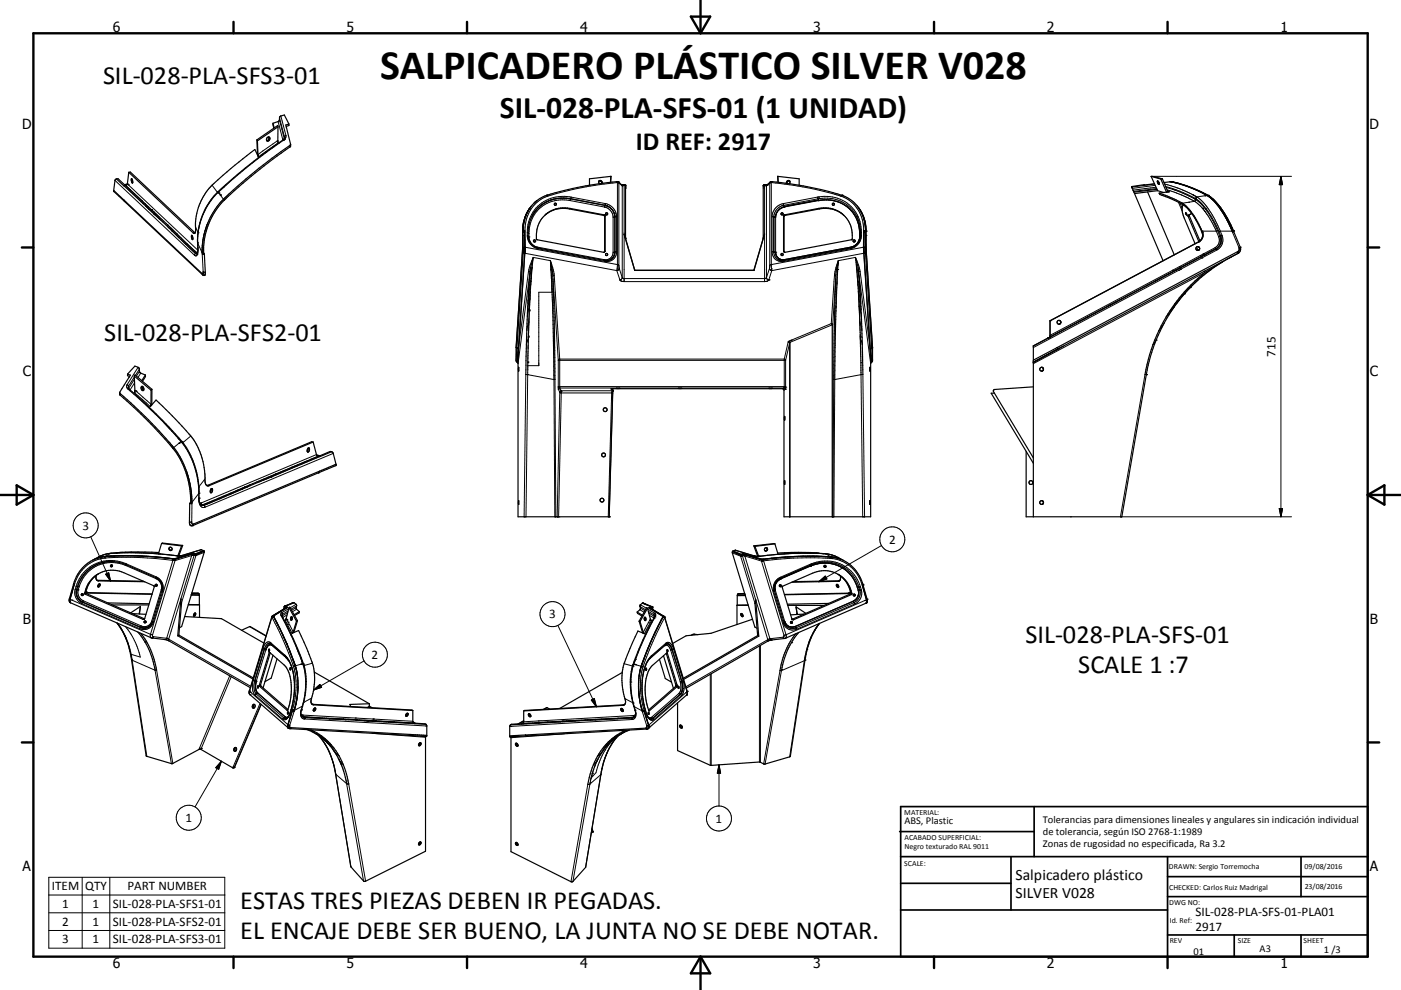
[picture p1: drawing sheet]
<svg xmlns="http://www.w3.org/2000/svg" width="420mm" height="297mm" viewBox="0 0 420 297" stroke-linecap="round" stroke-linejoin="round" font-family="sans-serif">
<defs><g id="words">
<text font-size="12.6" x="114" y="23.6">SALPICADERO PLÁSTICO SILVER V028</text>
<text font-size="9.4" x="149.9" y="35.4">SIL-028-PLA-SFS-01 (1 UNIDAD)</text>
<g font-size="7.9">
<text x="30.9" y="25.3">SIL-028-PLA-SFS3-01</text>
<text x="190.6" y="44.9">ID REF: 2917</text>
<text x="31.2" y="102.3">SIL-028-PLA-SFS2-01</text>
<text x="307.4" y="193">SIL-028-PLA-SFS-01</text>
<text x="323.3" y="202">SCALE 1 :7</text>
<text x="72.1" y="272.8">ESTAS TRES PIEZAS DEBEN IR PEGADAS.</text>
<text x="72.1" y="281.8">EL ENCAJE DEBE SER BUENO, LA JUNTA NO SE DEBE NOTAR.</text>
</g>
<g font-size="4.7">
<text x="304.5" y="263.9">Salpicadero plástico</text>
<text x="304.5" y="269.3">SILVER V028</text>
</g>
<g font-size="4.2">
<text x="33.9" y="9.6">6</text>
<text x="103.9" y="9.6">5</text>
<text x="173.9" y="9.6">4</text>
<text x="243.8" y="9.6">3</text>
<text x="313.9" y="9.6">2</text>
<text x="383.9" y="9.6">1</text>
<text x="6.7" y="38.7">D</text>
<text x="410.5" y="38.7">D</text>
<text x="6.9" y="112.9">C</text>
<text x="410.7" y="112.9">C</text>
<text x="6.9" y="187.1">B</text>
<text x="410.7" y="187.1">B</text>
<text x="6.8" y="261.4">A</text>
<text x="410.7" y="261.4">A</text>
<text x="33.9" y="290.4">6</text>
<text x="103.9" y="290.4">5</text>
<text x="173.9" y="290.4">4</text>
<text x="243.8" y="290.4">3</text>
<text x="313.9" y="290.4">2</text>
<text x="383.9" y="290.4">1</text>
</g>
<g font-size="3.9">
<text x="382.4" y="107" transform="rotate(-90 382.4 107)">715</text>
<text x="24.7" y="158.9">3</text>
<text x="266.5" y="163.1">2</text>
<text x="164.7" y="185.5">3</text>
<text x="111.4" y="197.7">2</text>
<text x="55.6" y="246.5">1</text>
<text x="214.5" y="246.8">1</text>
<text x="15.6" y="267.1">ITEM</text>
<text x="25.6" y="267.1">QTY</text>
<text x="38.2" y="267.1">PART NUMBER</text>
<text x="18.6" y="272.5">1</text>
<text x="27.8" y="272.5">1</text>
<text x="33.9" y="272.5">SIL-028-PLA-SFS1-01</text>
<text x="358.4" y="274.9">SIL-028-PLA-SFS-01-PLA01</text>
<text x="18.6" y="277.7">2</text>
<text x="27.8" y="277.7">1</text>
<text x="33.9" y="277.7">SIL-028-PLA-SFS2-01</text>
<text x="358.4" y="279.4">2917</text>
<text x="18.6" y="283">3</text>
<text x="27.8" y="283">1</text>
<text x="33.9" y="283">SIL-028-PLA-SFS3-01</text>
</g>
<g font-size="3.1">
<text x="271.2" y="247.1">ABS, Plastic</text>
<text x="312.7" y="246.8">Tolerancias para dimensiones lineales y angulares sin indicación individual</text>
<text x="312.7" y="250.4">de tolerancia, según ISO 2768-1:1989</text>
<text x="312.7" y="254">Zonas de rugosidad no especificada, Ra 3.2</text>
<text x="357.8" y="286.5">01</text>
<text x="377.6" y="285.6">A3</text>
<text x="396.9" y="285.9">1 /3</text>
</g>
<g font-size="2.4">
<text x="271.1" y="244.4">MATERIAL:</text>
<text x="271.2" y="252">ACABADO SUPERFICIAL:</text>
<text x="271.2" y="254.7">Negro texturado RAL 9011</text>
<text x="271.1" y="259.7">SCALE:</text>
<text x="350.4" y="260.8">DRAWN: Sergio Torremocha</text>
<text x="391.1" y="260.6">09/08/2016</text>
<text x="350.5" y="266.9">CHECKED: Carlos Ruiz Madrigal</text>
<text x="391.2" y="266.7">23/08/2016</text>
<text x="350.5" y="271.4">DWG NO:</text>
<text x="350.7" y="276.9">Id. Ref:</text>
<text x="350.7" y="282.8">REV</text>
<text x="371.1" y="282.9">SIZE</text>
<text x="390.8" y="283">SHEET</text>
</g>
</g></defs>
<g fill="#000">
<circle cx="37.7" cy="55.6" r=".18"/>
<circle cx="38.2" cy="55.2" r=".18"/>
<circle cx="38.5" cy="55.5" r=".18"/>
<circle cx="65.2" cy="57.6" r=".18"/>
<circle cx="65.6" cy="57.9" r=".18"/>
<circle cx="65.6" cy="58" r=".18"/>
<circle cx="66" cy="58.5" r=".18"/>
<circle cx="66.1" cy="58.6" r=".18"/>
<circle cx="83.4" cy="42.9" r=".18"/>
<circle cx="85.3" cy="41.3" r=".18"/>
<circle cx="163.9" cy="58.6" r=".18"/>
<circle cx="164" cy="58.6" r=".18"/>
<circle cx="185" cy="54.5" r=".18"/>
<circle cx="186.4" cy="55.5" r=".18"/>
<circle cx="186.9" cy="55.5" r=".18"/>
<circle cx="187.1" cy="55.6" r=".18"/>
<circle cx="187.5" cy="56.4" r=".18"/>
<circle cx="187.5" cy="55.8" r=".18"/>
<circle cx="228.8" cy="56.4" r=".18"/>
<circle cx="228.8" cy="55.8" r=".18"/>
<circle cx="228.9" cy="55.6" r=".18"/>
<circle cx="229.2" cy="55.6" r=".18"/>
<circle cx="229.4" cy="55.5" r=".18"/>
<circle cx="229.9" cy="55.5" r=".18"/>
<circle cx="231" cy="54.6" r=".18"/>
<circle cx="231.3" cy="54.5" r=".18"/>
<circle cx="231.4" cy="54.5" r=".18"/>
<circle cx="252.4" cy="58.6" r=".18"/>
<circle cx="349.7" cy="57.6" r=".18"/>
<circle cx="351.3" cy="54.5" r=".18"/>
<circle cx="358.4" cy="59.6" r=".18"/>
<circle cx="361.2" cy="58.7" r=".18"/>
<circle cx="361.4" cy="58.7" r=".18"/>
<circle cx="362.2" cy="58.6" r=".18"/>
<circle cx="37.4" cy="60.5" r=".18"/>
<circle cx="45.4" cy="62.9" r=".18"/>
<circle cx="46.3" cy="64.2" r=".18"/>
<circle cx="59.1" cy="76.2" r=".18"/>
<circle cx="59.2" cy="72.9" r=".18"/>
<circle cx="60.6" cy="75.7" r=".18"/>
<circle cx="156.7" cy="69.3" r=".18"/>
<circle cx="156.9" cy="69.6" r=".18"/>
<circle cx="156.9" cy="75.3" r=".18"/>
<circle cx="157" cy="75.9" r=".18"/>
<circle cx="157.1" cy="75.9" r=".18"/>
<circle cx="157.1" cy="74.2" r=".18"/>
<circle cx="157.2" cy="74.2" r=".18"/>
<circle cx="158.6" cy="62.8" r=".18"/>
<circle cx="158.7" cy="62.6" r=".18"/>
<circle cx="181.2" cy="78.2" r=".18"/>
<circle cx="181.9" cy="61.7" r=".18"/>
<circle cx="184.2" cy="64.1" r=".18"/>
<circle cx="187.5" cy="71.5" r=".18"/>
<circle cx="228.8" cy="71.5" r=".18"/>
<circle cx="232" cy="75.6" r=".18"/>
<circle cx="232.5" cy="75.7" r=".18"/>
<circle cx="234.4" cy="61.7" r=".18"/>
<circle cx="235.1" cy="62.1" r=".18"/>
<circle cx="245.4" cy="60.2" r=".18"/>
<circle cx="256.8" cy="64.9" r=".18"/>
<circle cx="257.7" cy="71.1" r=".18"/>
<circle cx="259.2" cy="74.2" r=".18"/>
<circle cx="259.3" cy="75.9" r=".18"/>
<circle cx="259.5" cy="75.3" r=".18"/>
<circle cx="259.6" cy="69.3" r=".18"/>
<circle cx="356.4" cy="60.7" r=".18"/>
<circle cx="359.4" cy="72.5" r=".18"/>
<circle cx="359.9" cy="76.7" r=".18"/>
<circle cx="360.1" cy="77" r=".18"/>
<circle cx="360.3" cy="77.4" r=".18"/>
<circle cx="360.4" cy="69.3" r=".18"/>
<circle cx="360.5" cy="62.5" r=".18"/>
<circle cx="360.6" cy="76.3" r=".18"/>
<circle cx="360.8" cy="76.2" r=".18"/>
<circle cx="360.8" cy="76.6" r=".18"/>
<circle cx="361" cy="76.6" r=".18"/>
<circle cx="361.3" cy="62.7" r=".18"/>
<circle cx="365.8" cy="73.1" r=".18"/>
<circle cx="369.8" cy="69.2" r=".18"/>
<circle cx="369.8" cy="69.4" r=".18"/>
<circle cx="371.8" cy="74.2" r=".18"/>
<circle cx="60.8" cy="82.5" r=".18"/>
<circle cx="158.7" cy="93" r=".18"/>
<circle cx="158.7" cy="93.2" r=".18"/>
<circle cx="165.2" cy="80.9" r=".18"/>
<circle cx="185.8" cy="84" r=".18"/>
<circle cx="230.5" cy="84" r=".18"/>
<circle cx="251.1" cy="80.9" r=".18"/>
<circle cx="257.6" cy="93" r=".18"/>
<circle cx="257.7" cy="93.2" r=".18"/>
<circle cx="314.8" cy="96.2" r=".18"/>
<circle cx="351.5" cy="81.1" r=".18"/>
<circle cx="352.5" cy="81.1" r=".18"/>
<circle cx="353.4" cy="81.1" r=".18"/>
<circle cx="353.6" cy="80" r=".18"/>
<circle cx="353.7" cy="80.4" r=".18"/>
<circle cx="353.9" cy="80.8" r=".18"/>
<circle cx="355.1" cy="88.1" r=".18"/>
<circle cx="356.9" cy="86.3" r=".18"/>
<circle cx="40.3" cy="117.8" r=".18"/>
<circle cx="40.6" cy="117.3" r=".18"/>
<circle cx="40.8" cy="117.4" r=".18"/>
<circle cx="155" cy="104.3" r=".18"/>
<circle cx="155.2" cy="106.8" r=".18"/>
<circle cx="158.2" cy="108.8" r=".18"/>
<circle cx="158.2" cy="108.6" r=".18"/>
<circle cx="158.4" cy="101.1" r=".18"/>
<circle cx="158.4" cy="100.9" r=".18"/>
<circle cx="183.2" cy="116.7" r=".18"/>
<circle cx="183.6" cy="117.2" r=".18"/>
<circle cx="235.5" cy="116.7" r=".18"/>
<circle cx="235.5" cy="116.2" r=".18"/>
<circle cx="237.1" cy="102.1" r=".18"/>
<circle cx="237.2" cy="102.1" r=".18"/>
<circle cx="257.9" cy="101.1" r=".18"/>
<circle cx="257.9" cy="100.9" r=".18"/>
<circle cx="258.1" cy="108.8" r=".18"/>
<circle cx="261.1" cy="106.8" r=".18"/>
<circle cx="261.3" cy="104.3" r=".18"/>
<circle cx="314.2" cy="101.4" r=".18"/>
<circle cx="314.2" cy="101.5" r=".18"/>
<circle cx="317.4" cy="104.6" r=".18"/>
<circle cx="343.7" cy="112.4" r=".18"/>
<circle cx="346.6" cy="102" r=".18"/>
<circle cx="53.6" cy="133" r=".18"/>
<circle cx="54" cy="132.6" r=".18"/>
<circle cx="54.2" cy="132.5" r=".18"/>
<circle cx="54.6" cy="132.5" r=".18"/>
<circle cx="95.4" cy="136.9" r=".18"/>
<circle cx="57.8" cy="157.7" r=".18"/>
<circle cx="59.7" cy="149.5" r=".18"/>
<circle cx="59.7" cy="148" r=".18"/>
<circle cx="73.4" cy="146.2" r=".18"/>
<circle cx="81.2" cy="143.1" r=".18"/>
<circle cx="82.8" cy="142.2" r=".18"/>
<circle cx="95.4" cy="141.9" r=".18"/>
<circle cx="167" cy="155" r=".18"/>
<circle cx="167.5" cy="155" r=".18"/>
<circle cx="182.6" cy="155" r=".18"/>
<circle cx="20.8" cy="179.6" r=".18"/>
<circle cx="22.1" cy="175.1" r=".18"/>
<circle cx="23.1" cy="176.9" r=".18"/>
<circle cx="23.3" cy="176" r=".18"/>
<circle cx="29.6" cy="167.1" r=".18"/>
<circle cx="31.4" cy="167.4" r=".18"/>
<circle cx="47.5" cy="166.2" r=".18"/>
<circle cx="52.5" cy="168" r=".18"/>
<circle cx="53.1" cy="166.7" r=".18"/>
<circle cx="53.3" cy="166.8" r=".18"/>
<circle cx="53.6" cy="166.8" r=".18"/>
<circle cx="57.9" cy="166.3" r=".18"/>
<circle cx="58.5" cy="166.6" r=".18"/>
<circle cx="61" cy="165.4" r=".18"/>
<circle cx="222.3" cy="166.7" r=".18"/>
<circle cx="222.9" cy="166.5" r=".18"/>
<circle cx="227.2" cy="166.9" r=".18"/>
<circle cx="227.5" cy="166.9" r=".18"/>
<circle cx="227.7" cy="166.9" r=".18"/>
<circle cx="228.3" cy="168.1" r=".18"/>
<circle cx="233.3" cy="166.3" r=".18"/>
<circle cx="234" cy="173.7" r=".18"/>
<circle cx="242.9" cy="169.9" r=".18"/>
<circle cx="249.3" cy="167.5" r=".18"/>
<circle cx="251.2" cy="167.2" r=".18"/>
<circle cx="257.4" cy="176.1" r=".18"/>
<circle cx="257.7" cy="177" r=".18"/>
<circle cx="258.7" cy="175.3" r=".18"/>
<circle cx="258.7" cy="175.5" r=".18"/>
<circle cx="260" cy="179.8" r=".18"/>
<circle cx="21.5" cy="180" r=".18"/>
<circle cx="39.4" cy="197.9" r=".18"/>
<circle cx="43.3" cy="188.5" r=".18"/>
<circle cx="43.4" cy="192.5" r=".18"/>
<circle cx="43.5" cy="192.7" r=".18"/>
<circle cx="45.5" cy="191.4" r=".18"/>
<circle cx="45.7" cy="186.6" r=".18"/>
<circle cx="50" cy="191.5" r=".18"/>
<circle cx="81" cy="193" r=".18"/>
<circle cx="81.5" cy="193.6" r=".18"/>
<circle cx="81.5" cy="185" r=".18"/>
<circle cx="81.9" cy="185" r=".18"/>
<circle cx="85.3" cy="181.9" r=".18"/>
<circle cx="85.4" cy="181.8" r=".18"/>
<circle cx="85.4" cy="182.5" r=".18"/>
<circle cx="85.5" cy="186" r=".18"/>
<circle cx="85.8" cy="197.3" r=".18"/>
<circle cx="85.9" cy="185.8" r=".18"/>
<circle cx="86" cy="186" r=".18"/>
<circle cx="86.2" cy="187.3" r=".18"/>
<circle cx="86.4" cy="186.7" r=".18"/>
<circle cx="88.2" cy="199.8" r=".18"/>
<circle cx="90.2" cy="199.3" r=".18"/>
<circle cx="90.6" cy="199.2" r=".18"/>
<circle cx="91" cy="199.2" r=".18"/>
<circle cx="189.8" cy="199.4" r=".18"/>
<circle cx="190.2" cy="199.3" r=".18"/>
<circle cx="190.5" cy="199.4" r=".18"/>
<circle cx="192.5" cy="200" r=".18"/>
<circle cx="194.4" cy="186.8" r=".18"/>
<circle cx="194.7" cy="186.2" r=".18"/>
<circle cx="194.9" cy="186" r=".18"/>
<circle cx="195.3" cy="186.2" r=".18"/>
<circle cx="195.3" cy="182.7" r=".18"/>
<circle cx="195.4" cy="182.7" r=".18"/>
<circle cx="195.4" cy="182" r=".18"/>
<circle cx="198.9" cy="185.2" r=".18"/>
<circle cx="199" cy="185.1" r=".18"/>
<circle cx="199.6" cy="193.2" r=".18"/>
<circle cx="199.8" cy="193.2" r=".18"/>
<circle cx="230.8" cy="191.6" r=".18"/>
<circle cx="231.3" cy="192" r=".18"/>
<circle cx="235.3" cy="191.5" r=".18"/>
<circle cx="235.4" cy="187.5" r=".18"/>
<circle cx="237.2" cy="192.8" r=".18"/>
<circle cx="237.3" cy="192.7" r=".18"/>
<circle cx="241.3" cy="198" r=".18"/>
<circle cx="241.9" cy="194.9" r=".18"/>
<circle cx="259.2" cy="180.2" r=".18"/>
<circle cx="74.8" cy="207.3" r=".18"/>
<circle cx="75" cy="208.4" r=".18"/>
<circle cx="76.8" cy="204.4" r=".18"/>
<circle cx="77.1" cy="208.1" r=".18"/>
<circle cx="85.4" cy="215.3" r=".18"/>
<circle cx="85.7" cy="215.6" r=".18"/>
<circle cx="86.2" cy="217.7" r=".18"/>
<circle cx="86.5" cy="218.4" r=".18"/>
<circle cx="86.9" cy="218.6" r=".18"/>
<circle cx="87" cy="218.6" r=".18"/>
<circle cx="87.8" cy="213" r=".18"/>
<circle cx="87.9" cy="213.1" r=".18"/>
<circle cx="90.4" cy="213" r=".18"/>
<circle cx="91.3" cy="215.6" r=".18"/>
<circle cx="106.5" cy="215.4" r=".18"/>
<circle cx="106.7" cy="216.1" r=".18"/>
<circle cx="106.7" cy="215.9" r=".18"/>
<circle cx="110.4" cy="216.3" r=".18"/>
<circle cx="111.6" cy="216.4" r=".18"/>
<circle cx="111.6" cy="216.2" r=".18"/>
<circle cx="111.7" cy="216.2" r=".18"/>
<circle cx="111.8" cy="215.7" r=".18"/>
<circle cx="111.9" cy="215.7" r=".18"/>
<circle cx="112.2" cy="216.4" r=".18"/>
<circle cx="112.4" cy="216.3" r=".18"/>
<circle cx="112.5" cy="216.3" r=".18"/>
<circle cx="112.5" cy="216.4" r=".18"/>
<circle cx="124" cy="216.9" r=".18"/>
<circle cx="127.6" cy="217.8" r=".18"/>
<circle cx="153.1" cy="217.9" r=".18"/>
<circle cx="155.1" cy="217.3" r=".18"/>
<circle cx="156.7" cy="217.1" r=".18"/>
<circle cx="161.4" cy="216.8" r=".18"/>
<circle cx="161.4" cy="216.3" r=".18"/>
<circle cx="161.4" cy="216.9" r=".18"/>
<circle cx="168.6" cy="216.4" r=".18"/>
<circle cx="170.4" cy="216.4" r=".18"/>
<circle cx="189.5" cy="215.7" r=".18"/>
<circle cx="190.4" cy="213.1" r=".18"/>
<circle cx="192.8" cy="213.2" r=".18"/>
<circle cx="193" cy="213.1" r=".18"/>
<circle cx="193.8" cy="218.7" r=".18"/>
<circle cx="193.9" cy="218.7" r=".18"/>
<circle cx="194.6" cy="217.8" r=".18"/>
<circle cx="195.4" cy="215.4" r=".18"/>
<circle cx="204" cy="204.5" r=".18"/>
<circle cx="204.6" cy="206.6" r=".18"/>
<circle cx="205.7" cy="207.8" r=".18"/>
<circle cx="205.8" cy="208.6" r=".18"/>
<circle cx="206" cy="207.4" r=".18"/>
<circle cx="59.8" cy="224.5" r=".18"/>
<circle cx="60.4" cy="224.5" r=".18"/>
<circle cx="69.9" cy="230.1" r=".18"/>
<circle cx="70.2" cy="230.2" r=".18"/>
<circle cx="94.9" cy="220.2" r=".18"/>
<circle cx="104.3" cy="235.2" r=".18"/>
<circle cx="122.8" cy="220.6" r=".18"/>
<circle cx="158" cy="220.8" r=".18"/>
<circle cx="176.5" cy="235.3" r=".18"/>
<circle cx="177.5" cy="232.2" r=".18"/>
<circle cx="177.6" cy="232" r=".18"/>
<circle cx="185" cy="221" r=".18"/>
<circle cx="185.9" cy="220.4" r=".18"/>
</g>
<g fill="none" stroke="#000" stroke-width=".3">
<path d="M83.4 36.5l1.4 5.5M83.8 36l1.4 5.5M83.8 35.3l1.5 5.7M84.2 34.8l1.5 5.8M34.5 54.1l23.8 22.5M37.7 55.6l-.6 .2M38.2 55.2l21.1 19.9M63.6 55.6l1.6 2.1M65.2 57.6l.2 .1M65.3 57.8h.1M65.4 57.7l1.6 2.1M65.4 57.7a20.7 20.7 0 0 0-6.1 15.2"/>
<path d="M66 58.5h.1M67.1 56.2l-.5 .4M67.1 56.1v.1M83.3 42.2l-6 4.2M83.4 42.9l-5.9 4.2M84.8 42h.1M84.9 42.2h.1M84.9 42l.1 .1M85 42.1h.1M85 42.1l-10.1 7.4-7.8 6.6M85.3 41v.3M85.3 41v.4"/>
<path d="M85.3 41.8h.1M85.7 40.6a1.34 1.34 0 0 1-.7 1.5M85.7 40.6l-.4 .4M86.9 43.6v.5M163.9 58.6h.1M163.9 58.6l.3 .3M164.2 58.9a10.4 10.4 0 0 0-6.8 10.3M171.2 59.1l-.3 1.1M171.2 59.1a10.6 10.6 0 0 0-13.1 10.6M171.2 59.1l10.3 2M185.1 54.6v.1M185.1 54.7v.1"/>
<path d="M185.1 54.8v24.8l-.2 1.6M185.1 54.8l1.5 1M185.1 54.8l-5.4 .6-6.5 1.1-9 2.4M185.3 54.5h.1M185.3 54.6h-.2M185.4 54.7h.1M185.5 54.7h.1M185.5 54.7l.1 25.8M186.4 55.4v.1M186.4 55.5h.1M186.4 55.5l.2 .3M186.4 55.5l.7 .1"/>
<path d="M186.6 55.8v27.5M186.6 55.8h.1M186.7 55.7l-.1 .1M186.7 55.5h.1M187.1 55.6h.1M187.1 55.5v.1M187.1 55.6h.2M187.1 55.6v28.9M187.1 55.6l.4 .1M187.1 55.6l-.5 .2M187.3 55.6h.1M187.4 55.6h.1"/>
<path d="M187.5 55.7v.1M187.5 55.8h.1M228.8 55.8h.1M228.8 55.7v.1M228.9 55.6h.1M228.9 55.7h-.1M229 55.6h-.1M229 55.6h.3M229 55.6h.1M229 55.7h-.1M229.2 55.6l-.2 .1M229.2 55.6v28.9"/>
<path d="M229.2 55.6l.6 .2M229.3 55.5v.1M229.3 55.6h-.1M229.6 55.5h-.1M229.7 55.7v.1M229.9 55.5h.1M229.9 55.5l-.6 .1M229.9 55.5l-.1 .2v27.6M230 55.4l-.1 .1M230.8 54.9l-1 .9M230.8 54.9l-.1 25.7 .2 .4M230.8 54.7h.1"/>
<path d="M230.8 54.7v.2M230.8 54.9h.1M230.9 54.7h.1M230.9 54.7h-.1M230.9 54.8a97 97 0 0 1 20.8 3.9l.4 .2M230.9 54.8l-.1 .1M230.9 54.6v.1M231 54.5v.1M231 54.5h.4l-.2 .2 .2 26.5M231.1 54.5h.1M245.1 59.1l-10.3 2M245.1 59.1l.2 .5"/>
<path d="M245.3 59.6l.1 .6-10.3 1.9-.1-.5M245.3 59.6l-10.3 2M245.5 59.1h-.4M245.5 59.1a10.6 10.6 0 0 1 12.8 10.6M245.5 59.1l.2 .5M245.7 59.6h-.4M245.7 59.6a10.3 10.3 0 0 1 11.1 5.3M252.1 58.9a10.4 10.4 0 0 1 6.8 10.3M252.4 58.6h.1M252.4 58.6l-.3 .3M345.6 52.9h41.6M346.2 55.2l-6.9 .9"/>
<path d="M346.3 55.6l-6.8 .9M346.6 56.2l-6.9 .9M346.8 56.6l-6.9 .8M349.2 55.2l4 1.2 4.5 2.1M349.5 56a38.6 38.6 0 0 1 9 3.6M349.6 56.2a40 40 0 0 1 8.9 3.6M349.9 56.9l4.2 1.5 3.6 1.8M350.1 57.4l.5 .1M351.1 54.5h.1M351.2 54.5l.2 .1M351.2 54.5h.1M351.4 54.6h.1"/>
<path d="M351.4 54.6l4.7 1.3 4.6 2M351.7 56.8h.1M352.1 57h.1M357.7 58.5h.1M357.7 58.5l.2 .1M357.9 58.6h.1M357.9 58.6l.3 .1M358.5 59.8a17.4 17.4 0 0 1 5.8 7.8l.7 1.6M358.5 59.8l-.4 .6M358.5 59.6a21.2 21.2 0 0 1 7 9.9M358.8 59.1l1.4 1 2.1 2.6 1.6 2.5 1.9 4.1M358.8 59.1l-.3 .5"/>
<path d="M360.7 57.9h.1M360.7 57.9l.6 .3M361.9 58.6l-3.1 .5M361.9 58.6h.1M362 58.6h.2M362 58.6l.2 .1M362.2 58.8h.1M362.2 58.7l1.6 1.5M362.2 58.6h.1M384 52.9v102.1M384 52.9l.5 2.5h-1zM37.2 60v.1"/>
<path d="M37.2 60.1h.1M37.2 60.1l.2 .4M58.4 69.8l-.5 .1M58.6 68.2l.8 1.6M58.8 76l-.5 .6M58.8 76l.3 .2M59.2 75.9h.1M59.2 75.9l-.4 .1M59.2 72.9h.1M59.3 72.9l1.3 3M59.3 72.9v1.5M59.3 74.3v.1"/>
<path d="M59.3 74.4v1.2a.78 .78 0 0 1-.1 .8 .78 .78 0 0 1-.7 .3l-.2-.1M59.4 69.9h.1M60.6 75.9l.3 5.6 .6 .1M60.6 75.9h.1M62.3 66.9l-.5 1.2a20.3 20.3 0 0 0-1.2 7.8M156.7 69.3h.1M156.7 69.3v1.3M156.7 70.6h.1M156.7 70.6v4.1l-2 29.6M156.8 69.3l.1 5 .6-.1M156.8 69.3h.1M156.9 75.6l.4 .4 27.6 5.2"/>
<path d="M156.9 75.1v.2M157.3 65.6v.1M157.3 65.7l-.5 3.6M157.4 69.2l.1 5M157.4 69.2l-.6 .1M157.5 74.2l-.1 1.4M157.5 74.2l27.6 5.2M158.1 69.7v1.3a4.2 4.2 0 0 0 3.3 3.7M158.1 70.7l.2 .2M158.1 69.7l.2 .1M158.3 69.8h.1M158.3 69.8v.1"/>
<path d="M158.3 70l.3 .1M158.3 63.2a11.4 11.4 0 0 0-1.6 6.1M158.4 71h.1M158.4 71l.2 .1M158.6 71.1h.1M158.6 71.1a3.3 3.3 0 0 0 2.6 3M158.6 70.1v1M158.6 62.8l-1.3 2.8M158.6 62.8l-.2 .3M158.7 62.6l-.1 .2M159.9 77.2l-1.4 4.2M159.9 77.2l-.1 .1"/>
<path d="M159.9 77.2l5.1 1M161.2 74.1v.3M161.2 74.1l19.9 3.8M161.3 74.4l.1 .3M161.4 74.7l19.9 3.7M165 78.2l1.2 4.4M165 78.2v.1M170.9 62.5l-.2 .2M170.9 60.2l10.8 2 1.5 1.2 .6 1.8M170.9 60.2a10 10 0 0 0-12.3 9.9M181.1 77.9v.2M181.1 64.5l-.1 .1"/>
<path d="M181.2 62.1h.1M181.2 78.1l.1 .3M181.2 62v.1M181.4 64.8l-.1 .1M181.4 75.3l-.1 .2M181.5 61.1l-.3 .9M181.5 61.1a4.2 4.2 0 0 1 3.4 3.6v11.2a2.9 2.9 0 0 1-3.6 2.5M183.8 65.2v10.5M183.8 75.7a2.2 2.2 0 0 1-2.7 2.2M184.9 65l-1.1 .2M184.9 75.5l-1.1 .2M185.1 79.4l.4 .2"/>
<path d="M185.1 79.4h.1M231.2 79.4h.1M231.2 79.4l-.4 .2M231.5 75.5l.5 .1M231.5 65v10.5M231.5 75.5a2.9 2.9 0 0 0 3.5 2.9M232 75.6h.1M232 75.6a2.5 2.5 0 0 0 1.4 2.3M232.5 65.2v10.5M234.8 61.1a4.2 4.2 0 0 0-3.3 3.9M234.8 61.1l.2 .5M234.9 64.8l.2 .1"/>
<path d="M234.9 75.3l.2 .2M235 61.6a3.7 3.7 0 0 0-3 3.5l-.5-.1M235.1 78.2h.1M235.1 78.2l-.1 .2M235.1 78.1v.1M235.2 64.5l.2 .1M235.3 77.9v.2M245.5 62.5l.1 .2M251.3 78.2l-.7 2.2-.4 2.2M251.3 78.2v.1M254.9 74.7l-19.9 3.7M255 74.4l-.1 .3"/>
<path d="M255 74.4h.1M255.2 74.1l-.1 .3M256.5 77.2l-5.2 1M256.5 77.2l1.4 4.2M256.5 77.2v.1M257.6 62.6a11.1 11.1 0 0 1 2 6.3v1.7M257.9 71h.1M257.9 71l-.2 .1M258 70l-.3 .1M258 70h.1M258.3 69.7v1M258.3 70.7a4.2 4.2 0 0 1-3.4 4"/>
<path d="M258.3 70.7l-.3 .2M258.3 69.7l-.3 .2M258.9 74.2l.1 1.4M258.9 74.2l-27.7 5.2M258.9 65.3l.5 2 .1 2M258.9 69.2h.5M258.9 69.2v5M259 76l-27.6 5.2M259.4 69.2h.1M259.4 69.2l.1 .1M259.5 75.1v.2M259.5 75.6l-.5 .4"/>
<path d="M259.5 69.3v5l-.6-.1M259.5 69.3h.1M259.6 70.6h.1M259.6 69.3h.1M259.6 70.6l.1 4.4M259.7 75h.1M259.7 75l1.9 29.3M353.3 60.7l1.1 2.6M353.8 60.9l.6 1.5M356.5 64.5l-.3 .1M356.6 64.8l-.4 .1M358.1 60.4l-3.6 .6"/>
<path d="M358.1 60.4l1.7 1.3 1.3 1.5M359.4 72.5l-.1 .1M360.4 69.3h4.3M360.5 69.7h.1M360.5 69.7l-.1 .1M361.1 63.2v.1M361.1 63.3l1.9 2.8 1.7 3.2M364.3 74.3v.2M364.3 74.3l-49.5 26.3M364.3 74.5h.1M364.4 74.5v.1M364.4 74.7h.1"/>
<path d="M364.4 74.6v.1M364.6 74.6h.1M364.6 74.6l-.1 .1M364.7 74.7l.1 .3M364.7 69.3l.7 1.7M364.8 75l-55 29.3M365 69.2l.7 1.7M365 69.2l-.3 .1M365.4 71a2.61 2.61 0 0 1-1.1 3.3M365.5 69.5l.5 1.3M365.7 62.4l2.6 4.6 3.2 7.3 .3-.1M365.7 70.9l-.3 .1"/>
<path d="M365.7 70.9a3 3 0 0 1-1.2 3.8M365.8 69.3l.6 1.3M365.8 69.3l-.3 .2M366 70.8h.1M366 70.8a3 3 0 0 1-1.4 3.8M366.4 70.6a3.5 3.5 0 0 1-1.6 4.4M366.4 70.6l-.7 .3M368.6 77.3h.1M368.8 77.2h.1M369.5 69.3h-3.7M369.7 69.2h.1M369.7 69.2l-.2 .1"/>
<path d="M371 75.5l.2 .3M371.2 75.8v.1M371.2 75.9h.1M371.2 75.9v.1M371.2 76h.1M371.5 75.1l-.2 .2M371.8 74.2h.1M60.6 82.1l.2 .4M60.8 82.2h.1M158.5 81.4l.4 .3M158.5 81.4l-3 22.4M158.6 96.6l-.6 2.5"/>
<path d="M158.7 91.9l-.6 3M158.9 82l-3.6 27.1M158.9 89.6l-.7 3.3M159 87.5l-.7 3.5M159.1 85.5l-.7 3.6M159.2 83.6l-.7 3.7M159.5 80.1l-.8 3.9M165.5 87.7h-4v22h-3.4M165.8 83.6l1.6 24.5M166.2 82.6l1.6 25.1v8.4l.5 1.1M166.2 82.6l-.4 .3M184.9 81.2l.9 2.8"/>
<path d="M185 80.7h.1M185.4 81h.1M185.4 81l-.5 .2M185.6 80.5l1 2.8M185.6 80.5l-.2 .5M185.8 84l.4 .3 .9 .2M186.6 83.3l.5 .3h42.1l.6-.3M186.6 83.3l-.3 .4-.5 .3M229.4 84.5h-.1M229.8 83.3l.2 .4 .5 .3M230.1 84.3l-.5 .2h-42.5M230.1 84.3h.1"/>
<path d="M230.5 84l-.4 .3M230.7 80.5l-.9 2.8M230.9 81l.5 .2M230.9 81h.1M231.3 80.7h.1M231.4 81.2l-.9 2.8M249.2 97.1l-12.6 5.2M249.2 97.1h.1M249.2 97.1l.4 .2M249.3 97.1h.1M249.3 97.1l.2 .4M249.5 97.5v57.5"/>
<path d="M249.5 97.5l-12.6 5.2M249.5 97.5h.2M249.6 97.3h.1M249.6 97.3l.1 .2M249.7 97.5v57.5M250.2 82.6l-1 14.5M250.2 82.6l.4 .3M250.6 83.6l-.9 13.9M250.6 93v.9M256.8 80.1l.8 3.9M257.1 83.6l.8 3.7M257.2 85.5l.8 3.6"/>
<path d="M257.3 87.5l.8 3.5M257.5 82l3.5 27.1M257.5 89.6l.7 3.3M257.6 91.9l.6 3M257.8 96.6l.6 2.5M257.9 81.4l-.4 .3M257.9 81.4l2.9 22.4M349.1 96.8l-1.6 2.4M352 92.1l-2.4 3M353.7 89.9l-2.9 3.2M355.4 87.8l-3.3 3.5M357.2 85.9l-3.7 3.5"/>
<path d="M359.1 84.1l-4.1 3.6M361 81.4h.1M361 81.4v.1M361 81.5h.1M361.1 81.5l.1 .3-51.4 27.3M363.1 80.9l-4.9 3.5M36 118v.5M38.1 115.4a.99 .99 0 0 0 .3 1.3M38.1 115.4l.4 .5M38.4 116.7l5.6 5.1 6 5.9M38.5 116.8h.1M38.5 116.7h.1"/>
<path d="M38.5 116.7h-.1M38.5 116.7l.2 .1M38.5 115.9l-.1 .4M38.5 115.9l.1 .6M38.6 116.5l.1 .2M38.6 116.5l-.1 .1M38.9 116.9h.1M38.9 117.2h.1M39 116.9v.1M40.3 117.8l4.7 4.2M40.3 113.1l-1.8 2.8M40.3 113.8l-1.7 2.7"/>
<path d="M40.3 114.9l-1.3 2M40.4 117.1l4.9 4.2M41.4 110.2l-3.3 5.2M41.8 110.7l-1.2 1.9M41.8 111.4l-.9 1.4M42.2 111.9l-.8 1.3M155 104.3l.1 .3M155.1 104.6h.1M155.2 104.6h.2M157.7 112.3l-.6 42.7M157.7 112.3h.1M157.7 112.3l.5 .1"/>
<path d="M158.2 112.3h.1M158.2 112.4l7.9 1.5M158.2 112.4l-.5 42.6M158.2 109.7v2.7M158.4 101.7l-.6 1.7M166.1 113.9l.2 41.1M166.1 113.9l.3-.1 .2 41.2M167.4 108.1v8.7M167.4 116h68.1M167.4 116.8h.1M167.4 116.8l.4 .9M167.4 116.8l.3-.4h67.5l.3 .4"/>
<path d="M167.8 117.7l.3 .2 15.5 .1M167.8 117.7l-.8 37.3M168.3 117.5h.1M168.3 117.2l-.8 37.8M168.3 117.2h15.3M168.3 117.2l-.5 .5M183.2 116.7h.1M183.5 117.3l-1.1 37.7M183.6 117.3h-.1M183.6 117.3h.1M183.6 118h.1M183.7 117.2l-.1 .1"/>
<path d="M183.7 118h.1M183.7 117.2v.8M183.7 118l-1.1 37M235 116.4l-.4 .2M235 116.4h.1M235.1 107.7l-.1 8.7M235.1 107.7h-67.4l-.3 .4M235.1 107.7l.4 .3M235.5 116.8l-.5 .2M235.5 108h.1M235.5 108v8.8M236.3 102.6l-1.2 5.1"/>
<path d="M236.3 102.6l.4 .4M236.6 102.3l-.3 .3M236.6 102.3l.3 .4M236.7 103v52M236.7 103l-1.2 5.1h-68.1M236.9 102.7v52.3M236.9 102.7l-.2 .3M250.3 113.9l-.3-.1-.3 41.2M250.3 113.9l-.3 41.1M257.9 101.7l.6 1.7M258.1 112.3h.1M258.1 112.4l.6-.1 .5 42.7"/>
<path d="M258.1 112.4l.5 42.6M258.1 112.4l-7.8 1.5M261.3 104.5l-.4 .1M261.3 104.5h.1M261.3 104.3h.1M261.3 104.3v.2M314.9 101.1h.1M316.9 104.3h.1M317 104.3l.3 .3M317.3 104.6h.1M317.4 104.6h.1M343.6 112.4l-.3-.1-7.4 42.7h51.3"/>
<path d="M343.6 112.4h.1M343.7 112.4h.1M346.7 101.8l-1 1.6M50 127.7h.1M50 127.7l3.3 3.7M50.8 128.6h.1M54.3 132.5a25.4 25.4 0 0 1 5.3 14.5l.2 4.1a1.29 1.29 0 0 0 1.6 1.1M54.3 132.5l-2.2 1.8M54.3 132.5h.3M54.6 132.9h.1M57.2 130.8l-2.4 2M94.9 136.4l-34.5 14.5"/>
<path d="M95.4 136.9l.5 .1M99.9 136l-38.5 16.2M56 141.5l.1 .3a27.5 27.5 0 0 1 1.5 8.9M57.6 150.7l-.1 5.9h-.7M57.6 150.7h-.1M57.7 157.3h.1M58 157.2l-.2 .5M59.5 146.2h.1M59.7 149.5h.1M59.7 148l-2.1 2.7M59.7 149.5l-.1 .1M60.3 150.9h-.4"/>
<path d="M60.4 150.9l.3 .6M60.7 151.5l.4 .1M60.7 151.5h-.5M61.1 151.6l.3 .6M61.1 151.6h-.7M61.5 143.7l-1.9 2.4M62.4 145.6l.3 .1M95.8 141.4l-.4 .5M320.9 155h.1M383.5 152.6h1l-.5 2.4zM20.8 179.6v.1M20.8 179.7h.1"/>
<path d="M20.9 179.7v.1M21 179.8h.1M21 179.8l.1 1M21 179.8l24.1 10.5M22.1 175.1v.1M22.1 175.1h.1M22.1 175.2h.1M22.2 175.2l.1 .1M22.3 175.3h.1M22.3 175.3l-1.3 4.5M22.5 176.8v.3a3.6 3.6 0 0 0 2 4M22.5 176.8l.5 .1"/>
<path d="M22.8 175.9l-.3 .9M22.8 175.9l.9 .2M23 176.9h.1M23 176.9h.2M23.2 176.9l.2 .1M23.4 177h.1M23.4 177a2.84 2.84 0 0 0 1.6 3.2M23.7 176.1l-.3 .9M25.7 177.7l-.3 .2M25.9 178.1l-.4 .2M26 176.8l-.3 .2M26.3 177.8l-.4 .1"/>
<path d="M27.2 161l5.9 13.3M29.2 174.1l.3 .2M29.6 167.1h.1M31.4 167.4a10.6 10.6 0 0 0-9.1 7.9M31.4 167.4l3.9-.2a107.5 107.5 0 0 1 16.5 .9M31.5 167h.1M31.5 167l-3.1 .8M31.5 167l-.1 .4M31.7 172.3l.9-.5 .5 2.5zM32.7 166.9l9.7-.1 9.5 .9M33.2 166h.1M33.2 166l-1.6 .9"/>
<path d="M33.2 166l-1.9 .3-1.7 .8M35.7 165.9h-1.3M35.7 165.9h8.4l8.9 .9M35.9 165.7l-.2 .1M37.8 169.7l9 3.9M37.8 169.7a10.2 10.2 0 0 0-14.1 6.4M37.8 169.1v.3M37.8 169.1a10.9 10.9 0 0 0-15 6.8M37.8 169.1l9 4M37.9 169.4l-.1 .3M46.8 173.6h.1M46.8 173.6a2.76 2.76 0 0 1 1.5 3.3"/>
<path d="M46.8 173.1a3.5 3.5 0 0 1 2 4.2M46.8 173.1v.2M46.8 173.4v.2M48.3 176.9l.3 .1M48.3 176.9l-2.8 9.5M48.6 177v.1M48.6 177.1h.1M48.6 177.1l.2 .2M48.8 177.3l-2.8 9.5M51.8 168.1l.7 .1M51.8 168.1l-6.7 22.2M51.9 168h-.1"/>
<path d="M52 167.8h.1M52 167.6h.1M52 167.8l-.2 .3M52 167.8l.1 .1M52 167.8l.3 .1M52.4 167.8h-.1M52.4 167.8h.1M52.4 167.8l-.1 .1M52.4 167.8l.1 .4M52.5 167.6l-.1 .1M52.5 168.2l-6.8 22.2M53.1 166.7h.1"/>
<path d="M53.1 166.7l-.1 .1M54.6 166.6h.1M54.7 166.6v.1M54.7 166.7l-1.7 .1M57.3 166.3l-4.9 1.5M57.3 166.3h.1M57.4 166.3l-5 1.5M57.4 166.3l.1 .4M57.5 166.3h.1M57.5 166.7l-7.5 24.8M57.5 166.7l-5 1.5M57.5 166.2l-.2 .1"/>
<path d="M57.5 166.2l.8 .2M57.6 166.3h-.2M57.6 166.3h.3M57.9 166.3h.1M57.9 166.3l.3 .2M58.2 166.6l-.7 .1M58.2 166.6l.5 .1M58.2 166.6l-7.6 25.2M58.2 166.5h.5M58.2 166.5v.1M58.3 166.4h.4M58.3 166.4l-.1 .1"/>
<path d="M58.4 166.4h.1M58.4 166.7h.1M58.7 166.4v.1M58.7 166.5v.1M58.7 166.7l-4.3 14.1M58.7 166.5v.2M60.4 164.9l-5.7 1.8M61.1 165.3l-2.4 1.1M61.2 165.3l-2.5 1.2M61.2 165.7l-2.5 1M219.6 165.9l2.4 1M219.6 165.5l2.5 1.2"/>
<path d="M219.7 165.4l2.4 1.2M220.4 165.1l5.7 1.7M222 166.9l4.3 14.1M222.1 166.7l-.1 .2M222.1 166.6v.1M222.1 166.6h.1M222.5 166.5v.1M222.5 166.6h.1M222.6 166.6l-.5 .1M222.6 166.6v.1M222.6 166.7l7.6 25.2M222.6 166.7l-.6 .2"/>
<path d="M222.6 166.7l.7 .1M222.8 166.5l-.2 .1M222.9 166.5h-.1M223.1 166.4l-.2 .1M223.2 166.4h.2M223.3 166.8l7.5 24.8M223.3 166.8l5 1.5M223.4 166.5l-1.3 .1M223.4 166.5l5 1.5M223.4 166.5l-.1 .3M223.4 166.4l5 1.5M223.4 166.4v.1"/>
<path d="M226.1 166.8l1.6 .1M226.1 166.8h.1M227.7 166.9h.1M228.3 168.3l6.7 22.3M228.3 167.8h.1M228.4 168h.2M228.4 168l-.1 .3M228.4 167.9h.1M228.4 167.9l.2 .1M228.4 167.9v.1M228.4 168.3h.1M228.7 167.9l-.1 .1"/>
<path d="M228.8 168h.1M228.8 167.9h.1M228.8 167.8h.1M228.8 167.9l-.2 .1M228.8 167.9l.1 .4M228.9 168.1v.1M228.9 168.3h-.6M228.9 168.3l6.8 22.1M231.9 177.5l2.9 9.4M232.2 177.3l-.3 .2M232.2 177.2v.1M232.4 177l2.9 9.5"/>
<path d="M234 173.2a3.6 3.6 0 0 0-2.1 4.3M234 173.2v.2M234 173.4v.1M240.7 166.9h.1M242.9 169.3v.6l-8.9 3.8-.1-.2M242.9 169.3l-8.9 3.9M243.3 169.1a10.8 10.8 0 0 1 14.7 7M243.3 169.1l-.4 .2M243.3 169.1v.3M243.3 169.4h.1M244.8 165.9l.2 .1M245.5 174.5l1.9-1.7 .5 .9z"/>
<path d="M246.4 166.1h-9.9l-8.8 .8M247.5 166.1h.1M247.5 166.1l1.8 1M247.5 166.1l1.9 .4 1.8 .7M248.1 167h-10l-9.2 .8M248.6 168.7a10.4 10.4 0 0 1 8.9 7.4M249.3 167.1v.4M249.3 167.1l3 .8M249.3 167.5a10.7 10.7 0 0 1 9.1 7.9M249.3 167.5a104.4 104.4 0 0 0-20.4 .8M251.6 174.2l-.4 .2M254.5 177.9l.4 .2"/>
<path d="M254.8 176.9l.3 .2M254.9 178.2l.3 .2M255.1 177.9l.3 .2M257.4 176.1h.1M257.5 176.1l.3 .9M257.7 177l-.4 .1h.2M257.7 177h.1M257.7 177h-.1M257.8 177a3.2 3.2 0 0 1-1.8 3.8M258 176.1l.2 .9M258 176.1l-1 .1M258.2 177h-.4"/>
<path d="M258.2 177a3.6 3.6 0 0 1-2 4.2M258.4 175.4l1.3 4.6M258.7 175.3l-.3 .1M259.7 180v.9M259.7 180l-24 10.4M259.8 179.9l-.1 .1M259.9 179.8l-.1 .1M260 179.8h-.1M260 179.8h.1M264.3 163.7l-18.8 10.8M21.1 180.8h.1M24.5 181.1l17.4 7.5"/>
<path d="M25 180.2l-.5 .9M25 180.2l17.3 7.6M36.3 188.5l.1 .4M37.6 188a22.3 22.3 0 0 1 4.5 9.1l-2.8-.8 .3 1.8M37.7 191.3l.1 .3M39.4 197.9h.1M39.4 197.9l.2 .2M39.6 198.1l6.9 3M39.6 198.1l4.4 28.8M41.8 183.9v.1M42.3 187.8l-.4 .8M42.4 188.3h.1"/>
<path d="M43.2 185.6l-.3 .2M45.1 190.3l-.1 .6 .3 .4M45.1 190.3l.6 .1M45.5 186.4l.2 .1M45.5 186.4l-.5 .8a2.25 2.25 0 0 1-2.7 .6M45.5 191.4h.2M45.5 186.4h.1M45.7 191.4h.1M45.7 186.6h.1M45.7 186.6l.3 .2M45.7 190.4v.4l.3 .2M46 186.8a2.92 2.92 0 0 1-4.1 1.8"/>
<path d="M46 191l4 .5M46 191l-.3 .4M50 191.5h.1M50 191.5l-.5 .4M50 191.5l.6 .3M50.6 191.8l24.6 14.1M50.6 191.8l.1 .5M74.8 188l4.9 2.8M78.8 194.6l-2.8 9.5M79.3 194.6h.1M79.7 195l-2.9 9.4M80.7 195.9h.3"/>
<path d="M81 193a2.3 2.3 0 0 0-1.9 1.7l-.3-.1M81.1 192.8a1.35 1.35 0 0 0-2 1l-.3 .8M81.1 192.8l4.3 3.7M81.1 192.8l.1 .3M81.2 193.1h.1M81.5 193.4l4.3 3.9v-.2M81.5 185.1v.1M81.5 185.2h.1M81.5 185v.1M81.5 185.2l-6.7 22.2M81.5 185.2a97.1 97.1 0 0 1 6.5 14.8M81.7 184.9h.1"/>
<path d="M81.7 184.8h.1M81.7 184.9l-.2 .3M81.8 184.9h.1M81.8 184.8v.1M81.8 184.7l-.1 .2M81.8 184.8h.1M82 185h.1M82 185l3.9 8.2M82 184.7v.2M84.3 184.7l.2 .2M84.3 184.7l2.9 5.8 1.9 4.3M84.4 185h.1"/>
<path d="M84.5 183.8a.63 .63 0 0 0-.2 .9M84.5 183.8l.2 .5M84.6 184.8l.2 .4M84.6 184.8h-.1M84.7 185.5h.1M84.7 184.3l-.2 .3M84.7 184.3l-.1 .5M84.8 185.2l-.1 .1M85.2 182.1h.1M85.2 182.1l.1 .1M85.2 182l.1 .1M85.3 181.9l-.1 .2"/>
<path d="M85.3 182.2l-.1 .5M85.3 182.2l.1 .3M85.3 182.1l.2 .1M85.3 182.1v.1M85.4 196.5l.1 .4M85.4 196.5l.2 .2M85.4 182h.1M85.4 182l-.1 .1M85.5 182l.1 .4M85.5 186l2.1 4M85.5 182.2h.1M85.5 182.5h.1"/>
<path d="M85.5 182.5l-3.7 2.2M85.5 182.5h-.1M85.5 182.5l-3.7 2.3M85.6 182.2v.2M85.6 196.7a14.8 14.8 0 0 1 2.6 11.4l-.9 4.9M85.6 196.7v.3M85.6 182.4l-.1 .1M85.6 182.4h.1M85.8 185.6l2.1 4M85.9 193.2h.1M85.9 193.2l1.3 3.1M86.1 184.5l-1.3 .7"/>
<path d="M86.3 183.8l-1.7 1M86.4 183.3l-1.7 1M86.6 182.6l-2.1 1.2M87.2 196.3l.1 .1M87.3 196.4l.3 .9M87.4 181h.1M87.6 197.3v.1M87.6 197.4l.5 1.4M88 180.8l-.6 .2M88 200a21.9 21.9 0 0 1-.3 12.9M88.1 180.8l-2.7 1v.2M88.5 199.8l-.5 .2"/>
<path d="M88.5 199.8l.7 2.9M88.8 181.3l-1.8 1M88.8 182.3l-1.4 .8M88.9 181.8l-1.6 1M88.9 182.8l-1.2 .7M89.1 194.8v.1M89.1 194.9l.3 .6M89.4 195.5v.1M89.4 195.6l.1 .1M89.5 195.7l.9 2.5M89.5 195.7h.1M90.8 199.1l-2.3 .7"/>
<path d="M90.8 199.1a21.6 21.6 0 0 1-.2 12.8M90.8 199.1l.2 .1M91 199.7h.1M91 199.2h.1M93.7 199l-2.6 .7M109.2 198.3l-15.2 8.7M167.2 187.6l11.6 24.4M187.1 199.1l2.5 .7M189.8 199.3v.1M189.8 199.9h.1M190 199.3l2.3 .6M190 199.3l-.7 2.8-.2 3.8 .3 2.9 .7 3.2"/>
<path d="M190 199.3h-.2M190.5 197.9h.1M190.5 197.9l-.1 .4M191.9 181.9l1.6 1M191.9 182.9l1.2 .8M192 182.4l1.3 .8M192 181.4l1.8 1.1M192.3 199.9l-.7 3M192.3 199.9l.5 .2M192.7 180.9h.1M192.7 180.9l.1 .1M192.8 181h.2"/>
<path d="M192.8 180.9l.2 .1M193 181l.3 .2M193.3 181.2l2 .8M194.2 182.7l2.2 1.3 .2 .5-.1 .4M194.4 183.4l1.6 1M194.5 183.9l1.7 1M194.7 184.6l1.3 .8M195 185.7l-2.1 4M195 197.3v.1M195 197.4l-.8 1M195.1 182.3v.1M195.2 182.6v.1"/>
<path d="M195.2 182.6h.1M195.2 182.4h.1M195.2 182.4v.2M195.2 182.7l3.8 2.2M195.3 182.2l.1 .1M195.3 182.6l-.1 .1M195.3 182.6l.8 .5M195.3 186.2l-2.1 3.9M195.3 182l.1 .1M195.4 182.1l-.2 .5M195.4 182h-.1M195.4 182h.1"/>
<path d="M195.4 196.7l-.1 .3M195.4 182.1h.1M195.4 196.7a12.3 12.3 0 0 0-3 9 24.5 24.5 0 0 0 1.1 7.5M195.4 182.3l.2 .5M195.4 182.3h-.1M195.4 182.2v.1M195.5 182.2h-.1M195.5 182v.1M195.5 182.1h.1M195.5 182.1l.1 .1M195.5 182.1v.1M195.6 182.2h.1"/>
<path d="M195.6 182.2l-.3 .4M196 185.4h.1M196 184.4l.3 .4M196 184.4l.2 .5M196.1 185.6h.1M196.2 184.9h.2M196.2 184.9l-.2 .5M196.3 184l-.3 .4M196.4 183.3l2.6 1.6M196.4 185.1h.1M196.4 184.9h.1M196.5 184.9l-3.1 6.1-2.9 6.9"/>
<path d="M198.7 184.9l.1 .2M198.7 185.1v.1M198.8 185.1h.1M198.8 185.1l-3.7 7.5-2.5 6.3M199 185.1l.1 .1M199 184.9h.1M199 184.9v.1M199 184.9l.1 .1M199 185h.1M199 185.1h.1M199.1 185h.1M199.1 185v.1"/>
<path d="M199.1 185.2h.1M199.2 185.2l.1 .2M199.2 185.3h.1M199.3 185.3h.1M199.3 185.4l6.7 22.1M199.3 185.4l-3.5 7-3 7.7M199.3 193.7h.1M199.3 193.7a1.11 1.11 0 0 1 1.6 1l.2 .4M199.3 193.5v.2M199.3 193.7l-4.3 3.7M199.3 185.2v.2M199.7 192.9l-4.3 3.8"/>
<path d="M199.7 192.9a1.22 1.22 0 0 1 1.8 .8l.4 1M199.7 192.9l-.1 .4M200.1 196h-.3M201.1 195.1l2.9 9.5M201.5 194.8h.1M201.9 194.7l-.8 .4M201.9 194.7l2.9 9.5M227.7 193.8v34.8M228 193.6v35.1M230.2 191.9l-24.6 14.2M230.2 191.9l-.1 .5M230.8 191.6l-.6 .3"/>
<path d="M230.8 191.6l.5 .4M234.8 191.2l-4 .4M234.8 191.2l.3 .3M234.8 186.9a2.94 2.94 0 0 0 4.1 1.9M234.9 191.1l-.1 .1M234.9 191.1h.1M235 190.6l-.1 .5M235.1 186.7h.1M235.1 186.7v.1M235.1 186.8l-.3 .1M235.1 191.5h.1M235.1 191.5h.2"/>
<path d="M235.4 187.5l.8 .7 .7 .3 .9 .1 .9-.3M235.7 190.4l-.2 1.1M235.7 190.4l-.7 .2M237.6 185.8l.3 .1M238.4 188.5h.1M238.5 187.9l.2 .4M238.7 188.3l.2 .5M239 184.1v.1M241.1 198.2l-4.4 28.9M241.1 198.2l-6.8 3M241.3 198l-.2 .2M243 191.5v.3"/>
<path d="M244.5 188.7l-.2 .4M255.8 180.4l.2 .4M256 180.8l.2 .4M256 180.8l-17.3 7.5M256.2 181.2l-17.3 7.6M259.7 180.9h.1M46.4 200.7h.1M46.5 201.1l4.9 28M46.5 201.1l.4-.1 4.9 28M68.9 202.8l-9.3 22M69.3 203l-9.1 21.8M74.8 207.3v.1"/>
<path d="M74.8 207.4h.1M74.8 207.4l11.5 10M74.8 207.4l.2 1M75.1 207.7h.1M76 204.1l.4 .1M76 204.1a4.8 4.8 0 0 0 .5 4.4M76.4 204.2l.1 .1M76.4 204.2l-.2 2.1 .5 1.8 8.4 7.3M76.5 208.5l8.2 7.2M77.2 207.9l-.7 .6M77.8 205.4h.3M78 211l-8.2 19.4"/>
<path d="M78.2 205.8l-.3 .2M78.2 211.3l-8 19M85.1 215.4l.3 .2M85.1 215.4l-.4 .3M85.4 215.6h.1M85.4 215.6h.3M85.5 215.1l-.4 .3M86.3 218.1h.1M86.3 217.4v.9M86.3 213l-.2 .1M86.4 218.3h.1M86.4 218.3l.1 .1"/>
<path d="M86.5 218.5h.1M86.9 218.2h.1M86.9 218.2l.1 .1M87 213.9h.1M87 213.9v.1M87 214a1.92 1.92 0 0 1-2.1 1.9l-.2-.2M87.2 218.3l-.3 .3M87.3 213h.1M87.3 213l-.3 1M87.7 212.9l-1.4 4.5M89.3 205.8l-.1 2.9-.6 3.1-1.7 5.8-.6-.2M90.2 214.2l.6 .3"/>
<path d="M90.4 213h.1M90.4 213h-.1M90.5 214.9h.1M90.6 215l.6 .2M90.6 214.9l.4 .1M90.6 211.9l-2.3 1.2-.6-.2M90.6 211.9l-.4 1.6a1.57 1.57 0 0 0 1.1 2.2M90.7 211.8l-.1 .1M90.8 214.5l33 1.9M90.8 214.5l.2 .5M90.8 214.6v.1M90.9 210.8h.1"/>
<path d="M91 215l.2 .2M91.2 215.2l.1 .5M91.3 215.7l36.7 2.1M91.6 204.5h.1M92.2 218.9l2 .6M93.4 209.4l-2.4 1.3M93.6 219.5l2.9 1.3M93.9 211.3l.2 .2M94 207l1.9-1.7 .5 .9zM111.5 220l16.1 1.2M124 216.9l.3 .2M155.3 217.3h.1"/>
<path d="M156.7 217.1l-.3 .2M157 216.3l-1.5 .9M164 212.3l-.9 .5M177.3 210l.9-.4 .6 2.4zM186.9 211.5l-.2 .1M187.2 219.7l-2.9 1.3M187.3 209.6l2.4 1.3M188.6 219l-2.1 .6M189.1 204.6h.1M189.5 215.9l-36.7 2M189.6 215.3l-.1 .6M189.8 215.2l-.2 .1"/>
<path d="M189.8 215.1v.1M189.9 210.9h.1M189.9 215.1h-.1M189.9 214.7v.4M189.9 214.7l-32.9 1.8M190 211.9l.1 .1M190.1 212l2.4 1.3M190.1 212l.4 1.1M190.2 215.1l-.6 .2M190.3 215l-.5 .2M190.4 213.1h.1M190.5 213.1a1.77 1.77 0 0 1-1 2.8"/>
<path d="M190.5 214.4l-.6 .3M191.4 206l.3 3.4 .8 3.9M192.5 213.3l1.4 4.4 .6-.2M192.5 213.3h.1M192.8 200.1a22.5 22.5 0 0 0 .3 13M193.1 213.1l-.5 .2M193.1 213.1l1.4 4.4M193.1 213.1h.1M193.5 213.2l.3 .9M193.5 213.1h.1M193.5 213.1v.1M193.6 218.5l.3 .2"/>
<path d="M193.8 214.1v.3a2.04 2.04 0 0 0 1.8 1.7l.5-.2M193.8 214v.1M193.9 218.3l-.1 .1M194.3 218.6h.1M194.5 218.3l-.2 .3M194.5 217.5v.8M194.5 213.2l.2 .1M194.5 218.2h.1M195.3 215.2l.8 .7M195.3 215.2l-.4 .2-.5-.2M195.4 215.7h.1M202.6 205.9l.3 .2"/>
<path d="M203 205.5h-.4M203.5 208l-8.2 7.2M203.5 208l.8 .7M204 204.6l.1 2.2-.6 1.2M204 204.6h.1M204.3 208.7l-8.2 7.2M204.8 204.2l-.8 .4M204.8 204.2l.3 2.6-.3 1.1-.5 .8M205.6 207.8h.1M206 207.5h.1M206 207.5v.6l-.2 .5M206 207.5l-11.5 10"/>
<path d="M206 207.4v.1M212.9 202.3v27.3M213.2 202.1v27.5M234.3 201.2l-.4-.1-5 28.1M234.3 201.2l-4.9 28M234.4 200.8h.1M66.4 228.4l-7.9 13.7M66.4 228.4l-.8 2.4-.9-.5zM94.7 220.1l2.8 1.5M95.7 220.8l2.7 1.7M96.9 221.7l2.4 1.8M98.1 222.8l2.1 1.7"/>
<path d="M100.1 225.3l1.6 1.5M100.6 232.2v.1M100.6 232.3l3.3 2.8M100.6 232.3l4.6 27.8M101.8 228.2l1.1 1.1M103.8 234.6h.1M103.9 235.1h.6l5.1 29.3M103.9 235.1l5.1 29.2M122.8 220.6h.1M123 220.6h-.2M123 220.6h.1M123.2 220.4l-.2 .2"/>
<path d="M157.6 220.5h.1M157.6 220.5l.4 .3M158 220.8h.1M169.2 220.1l-16 1.2M176.9 235.2l-.7 .1-5 29.2M176.9 235.2l-5.1 29.3M177 234.7h.1M177.4 232.7h.1M179 228.3l-1.1 1.2M180.1 232.4l-3.2 2.8M180.1 232.4l-4.5 27.8M180.2 232.3l-.1 .1"/>
<path d="M180.6 225.4l-1.5 1.5M182.7 222.9l-2.1 1.7M183.8 221.9l-2.4 1.7M184.2 221.5a19.3 19.3 0 0 0-4.9 8 5.7 5.7 0 0 1-2.1 4.1l-.3 1.6M185 221l-2.7 1.6M186.1 220.2l-2.8 1.6M215.6 229.5v12.3M215.6 229.5l.4 2.5h-.9zM177.5 248.8l.3 .8M14.6 263.2h52.8v21.3h-52.8zM14.6 268.5h52.8M14.6 273.8h52.8"/>
<path d="M14.6 279.2h52.8M24.6 263.2v21.3M32.9 263.2v21.3"/>
<circle cx="25.7" cy="157.6" r="3.8"/>
<circle cx="267.5" cy="161.8" r="3.8"/>
<circle cx="112.4" cy="196.4" r="3.8"/>
<circle cx="165.6" cy="184.2" r="3.8"/>
<circle cx="56.6" cy="245.3" r="3.8"/>
<circle cx="215.5" cy="245.6" r="3.8"/>
</g>
<g fill="none" stroke="#000" stroke-width=".36">
<path d="M81.8 37l1.7-.6 .4-1.4 1.3-.5 1.4 2.7M81.8 37l.3 1.5M81.8 37l.4 1.4M83.3 38.1v-.5l-6.3 4.4M83.3 38.1l.1 4.8M83.3 38.1l-6.1 4.2M86.6 37.2l-.9 .3 1.4 5.8a189.7 189.7 0 0 0-19.4 15.8 22.1 22.1 0 0 0-7 17.2M86.6 37.2v.5l-.8 .2M34.1 57.1l26.6 25.1M34.9 53.7l.5-.1 1.9 1.8 .9-.2M34.9 53.7l-.4 .4-.4 3.3 3.2 3M34.9 53.7l2.2 2.1"/>
<path d="M37.2 55.7l6.5 6.2M38.1 55.3l-.4 .3 1.3 1.3M38.6 51.7l-.5 3.6M38.6 51.7l.5-.1 19.4 18.3M38.6 51.7l19.4 18.3 .5-.1M39 56.9h.1M39.1 56.9l3.5 3.4M39.4 53.6l.3 .3 .1 .9a.84 .84 0 0 1-.4-1.2zM66.6 56.6l-1.2 1.1M77 42l.2 4.5M77 42l.2 .3M77.2 42.3l.3 4.8-.3-.6"/>
<path d="M77.2 46.5l-.8-1.6a100.6 100.6 0 0 0-14.2 12.3 18 18 0 0 0-3.6 12.3l-.1 .4M80.1 41.3a.57 .57 0 0 1 .9 .3 .57 .57 0 0 1-.6 .7 .55 .55 0 0 1-.6-.4 .55 .55 0 0 1 .3-.6zM80.5 41.1a.75 .75 0 0 1-.5 1.1M83.1 42.3h.1M83.2 42.2h.1M85.3 41.3l-.5 .7-8.7 6.4a126 126 0 0 0-11.9 10.4 21.2 21.2 0 0 0-4.9 16.3l-.2 1M87.1 43.3v.5a181.7 181.7 0 0 0-19.8 16.1 21.3 21.3 0 0 0-6.2 16.1M168.5 59.4l-2.5 .4-2.3 .9M169 59.4l.9 .1M169.8 59.5a10.8 10.8 0 0 0-6.1 1.1M169.8 59.5l.9 .1M169.9 59.5l.8 .1"/>
<path d="M170.7 59.6l10.7 2a3.8 3.8 0 0 1 2.9 3.1M179.6 54.2l-.1 .5 .3 .4M179.6 54.2a.58 .58 0 0 1 .8 .1 .58 .58 0 0 1 .1 .7M179.7 54.3l.6 .2 .1 .5M183.1 52.9v1.8M183.1 52.9l-.1 1.8M183.1 52.9l-6.4 .7v2M186.4 55.4v.1M186.4 55.5l-1-.9a82.8 82.8 0 0 0-23 4.7l-1.4 .9M186.4 55.5h.2M186.6 55.5h.5M187.1 55.5l.4 .2v15.8l-.3-1.1"/>
<path d="M229.3 55.5l-.5 .2v15.8M229.8 55.5h-.1M229.8 55.5h-.5M229.9 55.5h-.6M229.9 55.5l1-.9a82.9 82.9 0 0 1 23.1 4.7 10.1 10.1 0 0 1 3.6 3.3M230 55.4l-.1 .1M233.2 52.9v1.8M233.2 52.9l6.4 .7v2M233.2 52.9l.1 1.8M236.8 54.4a.6 .6 0 0 0-.6 0 .6 .6 0 0 0-.3 .6M236.8 54.4a.57 .57 0 0 0-.8-.1 .57 .57 0 0 0-.1 .7M236.8 54.4v.4l-.3 .3"/>
<path d="M247.8 59.9l2.3 .3M247.8 59.9l-2.4 .3M339.3 56.2l.5 1.1M339.3 56.1v.1M339.8 57.3v.1M339.8 57.4h.1M339.9 57.4l.1 .2M339.9 57.4h.1M340 57.6l.1 .5M340.1 58.1l8.6 20.1M344 57.6l8.1 18.9M345.1 52.9l3.4 .7"/>
<path d="M345.1 52.9l2.9 .8M345.1 52.9l1.8 3.9M346.1 55.1l-3 .3-3.8 .7M346.9 56.8l.1 .4M346.9 56.8l-6.9 .8M347 54.3l.3 .1a.47 .47 0 0 1 .3 .4 .47 .47 0 0 1-.3 .5zM347 57.2l-6.9 .9M347 57.2l1.9 .6M347.3 54.5l.2 .4M347.5 57.9l.2 .4a24 24 0 0 1 8.3 4.3 19.2 19.2 0 0 1 4.5 8.2l-.2 .8-.5 .6M347.5 57.9l3.2 1.2a13 13 0 0 1 8.4 7.5l1 2a2.94 2.94 0 0 1 .4 2.7l-.9 1.1M348 53.7l1.7 3.9"/>
<path d="M348.5 53.6l1.6 3.8 .5 .1-.9 .1M348.5 53.6l-.5 .1M349.7 57.6l-2.2 .3M351 54.5a40.1 40.1 0 0 1 10.3 3.8M351.1 54.5a26.6 26.6 0 0 1 13.1 5.8 28.9 28.9 0 0 1 5.6 9.1M351.1 54.5l-2.1 .3M351.3 54.5h-.2M351.7 54.7l4.5 1.3 5.1 2.3M358.2 58.7l.6 .4M361.3 58.2l.4 .3M361.3 58.3l2.3 1.6M361.3 58.3l.4 .2"/>
<path d="M361.7 58.5l.2 .1M361.7 58.5l.3 .1M361.9 58.6l.9 .7M363 59.5l2 2 2.2 3.2M37.4 60.5l23.5 22.1h.5M42.6 60.3h.1M42.6 60.3l3.6 3.4M43.7 61.9h.1M43.8 61.9l2.5 2.4M44.6 62.7h.1M46.2 63.7h.1M46.3 63.7l5 4.8"/>
<path d="M46.3 64.3h.1M46.4 64.3l1.3 1.3M47.7 65.6h.1M47.8 65.6l11 10.4M51.3 68.5h.1M51.3 68.5l7.9 7.4M53 70.1v.1M57.4 70.6l.3 .4a.48 .48 0 0 1-.1 .8zM59.1 76.2h.1M59.1 76.1v.1M61.1 76l.2 .2M61.1 76l-.4 .3"/>
<path d="M61.3 76.2l.2 5.4-.1 1M61.3 76.2l-.6 .1M156.7 69.3v5.3l-2 29.6v3.9M156.9 67.9v1.7M156.9 69.5l.4-.1v6.6M156.9 67.9v1.6M156.9 74.3v.8M156.9 75.3v.3M156.9 75.5v.1M156.9 75.6l-2.2 32.6 .3 .4M157 66.5l-.3 1.9M157.3 69.3l-.4 .3"/>
<path d="M157.3 69.3v6.7M157.3 69.6h.1M157.3 69.6v.3M157.3 69.3v.3M157.3 76l-2 31.5M157.3 76l-2 30.7M157.6 64.8l-.7 3.1M157.6 64.7l-.7 3.2M158.8 62.5l-1.5 2.8M158.8 62.5l-1.2 2.3M158.8 62.5l-.1 .1M159.3 61.8l-1.7 2.9"/>
<path d="M159.8 77.6a51.3 51.3 0 0 0-1.5 13.4l-.7 21.3M159.8 77.6l-1.1 14.3-.5 17.8M159.8 77.3v.3M161 60.2l-2.2 2.3M161 60.2l-.9 .7M161.7 62l-1.4 1.5-.8 1.4M163.7 60.7a9.2 9.2 0 0 0-4.2 4.2M163.7 60.6l-1.9 1.3M163.7 64.2l-1.3 1.4-.8 1.4a9.5 9.5 0 0 0-.8 4.6l.3 .3 19.9 3.8 .2-.2M163.7 64.2a8.4 8.4 0 0 1 7-1.5l10.5 2v10.9M163.7 64.2a8.4 8.4 0 0 1 7.2-1.7l10.4 2.1 .1 10.7-.2 .2M165 78.3l.1 .3"/>
<path d="M165.1 78.6a31.7 31.7 0 0 1 .8 8.9l.5 26.3M165.1 78.6l.7 16.5 .3 18.8M181.3 75.5h-.1M184.3 64.7v.4M184.3 64.7v10.9a2.54 2.54 0 0 1-3.1 2.5l-19.9-3.7a3.8 3.8 0 0 1-3-3.5 11.9 11.9 0 0 1 1.2-6M187.1 70.2v.1M187.1 70.3l.1 .1M187.2 70.4l3.1 10.7M228.8 71.5l-2.7 9.6M229.2 70.4l-3.1 10.7M229.2 70.4l-.4 1.1M229.2 70.4h.1"/>
<path d="M229.2 70.2v.2M232.5 65.2l-.5-.1v10.5l.5 .1M232.5 75.7l.1 .7M232.6 76.4l.6 .9 .6 .4M232.6 64.4l-.1 .8M232.9 63.7l-.3 .7M233.4 77.9h.1M233.8 77.7l.7 .2M234.4 62.4l-.7 .4-.8 .9M234.4 62.3l-.7 .5-.8 .9M235.1 75.5v.1M235.1 62.1l-.7 .2"/>
<path d="M235.1 62.1l-.7 .3M235.1 75.6h.1M235.3 77.9h-.8M235.3 77.9h-.4M245.4 60.2v-.2l-10.3 2v.1M250.1 60.2l2.1 .8M251.2 78.8l-.5 2.6-.2 2.3-.5 30.1M251.3 78.8l-.7 14.2M251.3 79.1h-.1M251.3 78.6v.2M251.3 78.6l-.1 .2M251.3 78.3v.3"/>
<path d="M252.2 61l1.9 1.1M252.6 64.2a7.9 7.9 0 0 1 2.7 7.7l-20.1 3.7M252.6 64.2a8.3 8.3 0 0 0-7.1-1.7l-10.5 2.1-.1 10.7 .2 .2M252.6 64.2a8.3 8.3 0 0 0-7-1.5l-10.4 2-.1 10.8M252.6 64.2l.5 .5M254.1 62.1l1.6 1.6M254.5 62.5l1.1 1.2M255.2 74.1l-19.9 3.8M255.6 63.7l1.2 1.9M255.7 63.7l1.1 1.9M255.9 73.9l-.7 .2M256.5 77.3v.3"/>
<path d="M256.5 77.6l.8 3.1 .5 5.7 .6 11.6 .3 14.3M256.5 77.6l1.1 15 .5 19.8M256.6 73.5l-.7 .4M256.8 65.6l.9 3.3-.1 2.9M256.8 65.6l.7 2.2 .2 2.3M256.8 64.9a10.2 10.2 0 0 1 .7 7.7 3.9 3.9 0 0 1-2.5 1.8l-20.1 3.8-1.5-.3M257 61.8l1 1.4M257.3 72.6l-.7 .9M257.5 62.5l.1 .1M257.5 62.5l.5 .7M257.6 62.6l1.3 2.6M257.6 71.8l-.3 .8"/>
<path d="M257.7 71.1l-.1 .7M258 63.2l.2 .4M258 63.2l.4 .7M258.4 63.9l.5 1.3M258.4 63.9l.9 2.4 .3 1.7 .1 6.8 1.9 29.4v3.9M258.9 65.2l.4 1.8M258.9 65.2l.3 1.3M259 69.3v6.7l2.1 32.8M259 69.3l.1 .3M259 69.3l.2 .1M259.1 69.6h.1M259.1 69.6v.3"/>
<path d="M259.2 69.4l.3 .2M259.2 69.4l-.2 6.6M259.3 66.9l.2 2.7-.3-.2M259.3 67l.2 1.8M259.5 75.3v.3M259.5 69.6h.1M259.5 75.6l2.1 32.6-.3 .4M259.5 74.3v.8M354.8 61.5a3.8 3.8 0 0 0 .2 3.9l3.3 7.7M355.1 79.7l-2.7 1.4M355.5 63.8l.3 .7zM356.5 64.5l3.2 7.8"/>
<path d="M356.5 64.5h.1M357.3 64l-1.1 .6v.2l3.2 7.7M357.3 64.1l-.8 .4M357.4 78.4l-1.9 1.1M357.5 78.4l-5.6 3M357.7 60.2l.4 .2M357.8 78.2l-.3 .2M358.7 77.8l-.9 .4M358.7 74.1l.5 1M359.4 72.5h.1M359.4 72.5l-44.6 23.7v4.9M359.6 74.4v.3"/>
<path d="M359.6 72.4l-.3 .2M359.6 74.4a.57 .57 0 0 0-.8-.3 .57 .57 0 0 0 0 .9 .57 .57 0 0 0 .8-.3M359.6 72.4l-.1 .1M359.7 77.2l-.5 .3M359.8 72.2l-.2 .2M360.1 77v.1M360.8 76.6h.1M363 75.5l-2.9 1.5M363 75.5l-5.2 2.8M363.4 75.3l-.4 .2M363.5 75.2l-.5 .3M363.7 60.1l2 2.3 1.5 2.4"/>
<path d="M364.1 74.9l-.6 .3M364.1 74.9l-.7 .4M364.5 74.7l-.4 .2M364.6 74.6l-.5 .3M366.6 78.6a49 49 0 0 0-22.9 33.8l-7.4 42.6h-28.7v-19.6M367.2 64.7l.7 1.3M367.4 65.2l2.2 4.4M367.9 66.1l1.7 3.5 .2-.2M368.6 77.3l-2.1 1.3a38.3 38.3 0 0 0-9.4 6.8 50 50 0 0 0-13.8 26.9M368.8 77.2l-.2 .1M369.6 69.6h.1M369.8 69.4l-.2 .2"/>
<path d="M369.8 69.4l2 4.8a1.47 1.47 0 0 1-.6 1.8M369.8 69.4h.1M371.2 76l-53.8 28.6M371.2 76l-2.6 1.3M371.3 75.3l-61.5 32.8M371.5 74.3v.8M371.5 75.8l-.3 .2M60.7 82.2h.1M60.8 82.1v.1M60.9 81.5l-.1 .6M61.4 82.5v.1M159.2 84.3v.1"/>
<path d="M165.2 80.8v.1M190.3 81.1h35.8M190.3 81.1h.1M250.6 93.9l-.3 20M257.1 83.4v.1M257.1 84.5h.1M317.7 99.6l-2.9 1.5M318 96.5v.4M318 96.5a.57 .57 0 0 0-.8-.3 .57 .57 0 0 0 0 1 .57 .57 0 0 0 .8-.3M326.2 95.1l-8.1 4.3M326.2 95.1h.1M326.8 94.7l-.6 .4"/>
<path d="M332.1 91.9l-22.3 11.9M332.1 91.9l-4.9 2.6M332.7 91.6l-.6 .3M332.7 91.6h.1M332.9 91.5l-.2 .1M333 91.5l-.9 .4M339.1 88.2l-6.2 3.3M344.5 85.3l-4.4 2.4M346.3 84.3l-1 .6M346.4 84.3h-.1M348 83.4l-1.6 .9M348 83.4l-15 8.1"/>
<path d="M350 82.4l-2 1M350.4 82.2l-.4 .2M351.2 81.8l-.8 .4M351.8 81.4l-1.4 .8M352.4 81.1l-1.1 .6M352.5 81.1h.1M353.5 90.1v.1M35.9 117.8a146.3 146.3 0 0 1 15.4 15.6 25.9 25.9 0 0 1 6.2 17.7M35.9 118.5h.1M36 118.5a113 113 0 0 1 17.1 17.7 27 27 0 0 1 4.1 14.7M38.3 112.2l.8 .4-3.2 5.1v.8M38.3 112.2l-.1 .5 .6 .2"/>
<path d="M38.3 112.2l2.1-2.4 1.2 .5 .4 1.6 1.6 .6M38.4 116.3l.1 .1a154.9 154.9 0 0 1 16.6 16.8 25.5 25.5 0 0 1 4.6 14.8v2.5l.3 .7 .4 .4M40.3 112.8l.2-.3 5 4.3M40.3 112.8l.1 4.3-.1 .7M40.3 112.8l5 4.3M42.4 116a.62 .62 0 0 1 .7 .5 .62 .62 0 0 1-.4 .7 .83 .83 0 0 1-.3-1.2zM42.7 115.9v.7l.4 .5M43.6 112.5v.5l-.9 1.4M43.6 112.5l-1.1 1.7M45.3 117.1v4.4l-.3 .5 .5-.6M45.5 116.8v4.6M45.5 116.8l-.2 .3"/>
<path d="M155 104.3h.1M155.2 108.8l.1 46.2h27.3l1.1-37.5-.2-.9M155.2 108.1v.7M155.2 108.1v.6l-.2-.1M155.2 108.5v.3M155.2 107.7v.4M155.3 107.3l-.1 .9M155.4 104.6l-.4 4M155.5 111.3h.1M155.5 110.2v1.1M155.5 110.2h.1M184.7 116.5h.2"/>
<path d="M184.7 116.5h.1M184.9 116.5h.9M185.8 116.5h.1M203.3 116.5h.1M203.4 116.5h.9M204.3 116.5h.1M230.5 116.5h.1M230.6 116.5h.9M231.5 116.5h.1M231.6 116.5h.1M260.8 103.8l.1 1.7M260.8 111.3h.1"/>
<path d="M260.9 110.2v1.1M260.9 110.2h-.1M260.9 104.6l.4 4M261 106.7v.4M261 106.2v.4M261.1 107.3v.8M261.1 108.8l-.1 46.2h-26v-38l-.2-.4-51.6 .1 .4 .5M261.1 108.1v.7M261.1 108.1l.1 .3M261.3 108.6l-.1 .1M261.3 104.3h.1M298.1 118h-.9l12.6 21"/>
<path d="M309.8 116.1l-11.6 .7-.4 .4 12 20.2M309.8 103.8v51.2M311.5 107.8l-1.2 .7M312.3 110.2h.2M312.5 111.3h-.2M312.5 110.2l.4 .6M312.5 110.2a.58 .58 0 0 0-.8 .6 .58 .58 0 0 0 .8 .5M312.7 110.4l.1 .4M312.8 111.1l-.3 .2M312.8 110.8v.2M312.9 110.8l-.2 .3M314.2 101.4h.1"/>
<path d="M314.4 106.2l-2.8 1.5M314.8 101.1l-.6 .3M314.8 100.7v.4M314.8 101.1h.1M315.4 105.6l-5.6 3M315.9 105.4l-6.1 3.4M315.9 105.4l-.8 .4M316.5 105.1l-.8 .4M317.4 104.6h.1M317.4 104.6l-.8 .4M317.4 104.6l-1.1 .6M318.8 103.8l-2.9 1.6"/>
<path d="M45.5 121.4l1.3-1.4a75.7 75.7 0 0 1 11.8 12.8 23.3 23.3 0 0 1 2.9 12.1l.4 .7 .7 .2 31.3-13.2M53.3 131.4l1 1.1M92.3 134.5l.1-.1a.63 .63 0 0 1 .4 .7 .63 .63 0 0 1-.6 .5l-.1-.4zM92.4 134.5l-.3 .9M93.9 132.6l1 3.9M93.9 132.6l-.4-.1-31.5 13.1M94.9 136.5l.5 .4-22 9.2M95 136.5h.1M95.8 137l-14.5 6.1M99.4 135.5l-.4-.1-3.1 1.3-.9-.2M99.4 135.5l.5 .5 .8 3.3M99.4 135.5l-3.5 1.5"/>
<path d="M100.7 139.3v.4l-42.9 18a.77 .77 0 0 1-.9-.2 .77 .77 0 0 1-.1-.9l.1-5.6M100.7 139.3l-42.9 18M235.2 124.9v1.2zM235.2 124.9h.1M56.9 151l.6 .1M57.2 150.9l-.3 .1M57.2 150.9l.3 .2M57.5 156.6l.2 .7M63.3 146.7l.2-.1a.78 .78 0 0 1-.2 1.2 .66 .66 0 0 1 0-1.1zM63.3 146.7l-.3 .9M69 148.3l-7.9 3.3M69 148.3h.1"/>
<path d="M72.7 146.7l-3.6 1.6M72.7 146.7h.1M73.4 146.2l-12.7 5.2M73.4 146.1v.1M74.1 146.1l-1.4 .6M74.1 146.1h.1M80 143.6l-5.9 2.5M80 143.6h.1M81.1 143.2l-1.1 .4M81.1 143.1v.1M81.2 143.1h-.1M81.3 143.1h-.1"/>
<path d="M155.5 151.3h.1M155.5 150.2v1.1M155.5 150.2h.1M235.2 144.2v1.1M235.2 145.3h.1M235.2 144.2h.1M260.8 151.3h.1M260.9 150.2v1.1M260.9 150.2h-.1M312.3 150.2h.2M312.5 151.3h-.2M312.5 150.2l.4 .6"/>
<path d="M312.5 150.2a.58 .58 0 0 0-.8 .6 .58 .58 0 0 0 .8 .5M312.5 150.2l.1 .1M312.7 150.5l.1 .3M312.8 150.8l-.1 .3M312.9 150.8l-.4 .5M22 175.4h.1M22 175.4l-1.2 4.4 .2 .9M22.1 175.4h.1M22.1 175.4l-1.2 4.8v.4M22.2 175.4h.1M22.2 175.4l-1.3 4.4v.7M22.9 177.4a10.6 10.6 0 0 1 14.9-8l9 3.9a3.2 3.2 0 0 1 1.8 3.8l-2.9 9.5a2.58 2.58 0 0 1-3.6 1.6l-17.6-7.6-1.2-1.2-.4-1.4"/>
<path d="M22.9 177.4v.6M24.7 178.1l.2 .4M24.8 178.1a.31 .31 0 0 0-.4 .2 .31 .31 0 0 0 .2 .4 .31 .31 0 0 0 .3-.2M24.8 178.1l.1 .4M25.7 177.9l19.9 .4M25.7 177.9l17.6 7.7M25.8 177.4l.1 .1M25.9 177.5l.2 .2M26.1 177.7l19.5 .5M26.1 177.7l.1 .1M28.9 172.6l-.1 .9 .3 .6M29.1 174.1h.1"/>
<path d="M29.1 174.1l14.3 .4M29.2 174.1l13.8 .3M29.5 172.1a8.4 8.4 0 0 1 7.6-.3l9.1 4.1-3 9.8M29.5 172.1a8 8 0 0 0-4 6.1l17.4 7.6 .3-.1M29.5 172.1a8.2 8.2 0 0 0-3.8 5.8M29.6 175.2h.2a.43 .43 0 0 1 .1 .6 .43 .43 0 0 1-.6 .1zM29.7 175.2l-.4 .8M31.5 167a11 11 0 0 0-9.5 8.4M31.7 166.9l-2.8 .7M31.7 166.9l-.2 .1M31.9 166.9l-.4 .1M31.9 166.9h-.2"/>
<path d="M32.7 166.9h-1M32.8 166.9h-.7M33.3 166a102.4 102.4 0 0 1 20 .8M33.4 166.8h-.3M33.5 169.5l.2 .4M34.4 166.8h6.3l8.8 .6M34.4 165.9l-3 .4-3.5 1.7M37.3 166.7l-5.4 .2M38.6 166.7l6.7 .3 6.6 .6M46.9 175.3l.2 .4M47.6 165.8a69 69 0 0 0-12.6 .1M48.4 163l.3-.1 6.1 .7"/>
<path d="M48.4 163l-.9 3.1M48.4 163l6 .8M50.7 167.5l1.3 .1M51 164.2a.54 .54 0 0 0-.2 .6 .54 .54 0 0 0 .6 .3M51.9 167.7h.4M51.9 167.7l.1 .1M51.9 167.7h.1M51.9 167.6l.2 .1M51.9 167.6v.1M54.2 179.9l-.9 10.8M54.2 179.7l.2 1.2M54.4 163.8l-1.1 3"/>
<path d="M54.8 163.6l-1.2 3.2M54.8 163.6l-.4 .2M57.3 178.5l2.5 .1M57.4 178.3l.2 .1h-.2M57.4 178.4v.1M57.5 178.1h2.2M57.5 177.9l1.9 .1zM58 165.9v.1M58 166l.5 .3M58 166l-5.7 1.7M58 165.9l-5.8 1.7M58 165.9l.6 .2"/>
<path d="M58.6 166.1l-.1 .2M59.4 178l.3 .1M59.6 178.5l.2 .1M59.7 178.1v.4l-2.3-.1M59.8 178.6v2.8M61 165.2l-2.4 .9M61 165.2l-.8-.3-5.7 1.8-1.2 .1M61 165.2h.1M61 165.2l-2.5 1.1M61 165.2l.1 .1M61.1 165.3h.1M61.2 165.3v.4l-6.7 22.3-.7 .3"/>
<path d="M219.7 165.4l-.1 .5 6.7 22.2 .7 .4M219.7 165.4l2.5 1.1M219.8 165.3l.7-.2 5.7 1.7 1.3 .1M219.8 165.3l2.4 1M219.8 165.3v.1M221 178.7v2.9M221.1 178.3v.3h2.3M221.2 178.6l-.2 .1M221.4 178.1l-.3 .2M221.4 178.1h1.9zM222.2 166.3v.2M222.2 166.5l.6-.4 6.1 1.7"/>
<path d="M222.8 166.1l5.6 1.7 4.4-.5M222.8 166.1l-.6 .2M222.8 166.1h.1M223.3 178.2l-2.2 .1M223.3 178.5l.1 .1M223.4 178.5h-.2h.2M223.4 178.7h-2.4M226 163.8l1.2 3.1M226 163.8l.3 .1M226.3 163.9l1.2 3M226.5 179.8l-.1 1.2M227.5 166.9a87 87 0 0 1 21.4-.5l1.9 .6 2.1 1.1"/>
<path d="M228.8 167.9h.1M228.8 167.9h-.1M228.9 167.9h-.1M228.9 167.8v.1M229.8 164.3a.53 .53 0 0 1 .1 .7 .53 .53 0 0 1-.5 .2M232.2 177.2l.1-.1zM232.3 176.4l.1 .6M232.3 176.3l.1 .4M232.3 163.2l-6.3 .6M232.3 163.2l1 3.1M232.3 163.2l-6 .7M232.4 176.8v.2"/>
<path d="M232.4 175.6l-.1 .8M232.4 175.6l-.1 .7M232.4 177l-.1 .1M232.8 174.7l-.4 .9M232.9 174.7l-.5 .9M233.2 165.9l6.2-.2 6.4 .3M233.4 174.1l-.6 .6M233.4 174.1l-.5 .6M233.9 175.4l-.2 .5M233.9 173.6l.1 .1M234 173.7l-.6 .4M242.6 166.9l-8.8 .4"/>
<path d="M242.9 169.9l-8.9 3.8M243.9 166.9h1.2M246.4 166.1h1.1M246.7 168.9h1.5l2.3 .5M246.7 168.9l-2.3 .4-1.5 .6M246.7 168.9l1.7 .1 2.1 .4M246.7 168.9l-1.6 .2-2.2 .8M247.3 169.6a.3 .3 0 0 1 .3 .2 .3 .3 0 0 1-.2 .4 .3 .3 0 0 1-.3-.2M247.3 169.6l-.2 .4M247.4 167h.8M248.1 167l.6 .1M248.2 167a103.3 103.3 0 0 0-19.4 .8"/>
<path d="M248.2 167l1 .1M248.2 167h.5M248.6 168.7a11.4 11.4 0 0 0-5.7 .9l-9.2 4a3.2 3.2 0 0 0-1.5 3.6l2.9 9.5M248.7 167.1h.6M248.7 167l.5 .1M249.2 167.1l2.7 .6M249.2 167.1a11 11 0 0 1 9.5 8.4M250.5 169.4a10.1 10.1 0 0 1 6.5 6.8M250.8 175.4a.48 .48 0 0 1 .6 .2 .48 .48 0 0 1-.2 .7l-.4-.5zM251 175.3l.4 .8M251 169.6a9.8 9.8 0 0 1 3.9 2.7M251.2 172.3a8 8 0 0 1 3.8 5.8l-17.5 7.7"/>
<path d="M251.6 174.2l-13.8 .3M251.6 174.3l-14.2 .4M251.9 172.7a8.3 8.3 0 0 0-8.2-.8l-9.2 4.1 3 9.8M251.9 172.7a7.8 7.8 0 0 1 3.4 5.6l-17.4 7.6h-.3M251.9 172.7l.1 1-.4 .6M254.7 177.9h-.1M254.7 177.8l-19.5 .5M254.7 177.8v.1M254.9 177.7l-.1 .1M254.9 177.7l-.2 .1M255 177.6l-.1 .1M255.1 178l-19.9 .4"/>
<path d="M255.3 172.8l.9 1.4 .8 2M256 178.2a.31 .31 0 0 1 .4 .2 .31 .31 0 0 1-.2 .4 .31 .31 0 0 1-.4-.2M256 178.2l-.2 .4M256.1 178.2l-.3 .4M256.9 179.5l-1.1 .9M257 176.2l.4 1.6M257.3 178.5l-.4 1M257.4 177.3v.5M257.4 177.8l-.1 .7M258.6 175.6l1.3 4.5-.1 .7M258.6 175.6h.1M258.7 175.5l-.1 .1"/>
<path d="M258.7 175.5h.1M258.7 175.5l1.3 4.3M259.8 179.9v.9M260 179.8v.5l-.2 .6M20.9 180.5l.1 .1M21 180.6l.1 .2M21 180.7h.1M21 180.7l.1 .1M21.1 180.8l24.3 10.6 5 .7 24.6 14.2M32.3 180.9l12.4 .2M33.7 181.5h10.9M35.1 186.9a23.1 23.1 0 0 1 4.3 11l4.4 28.8 .2 .2 7.6 2.2 8.4-4.3 10.1 5.6 8.2-19.1"/>
<path d="M35.3 187.1l1.1 1.7 1.3 2.3 1.6 5.2M39.7 184.1l4 .2M41.3 189.6a22.8 22.8 0 0 1 5.2 11.5M42.1 181.9l-2.9 2M42.1 181.9l-.3 2.2M42.1 181.9l-.2 2.3M42.2 190a23.6 23.6 0 0 1 4.7 11M43.5 186.3l.3 .4M53.3 190.7l22.5 13M53.6 190.5l22.3 12.9M53.6 190.5l-.3 .2M54.4 180.8l-.8 9.7"/>
<path d="M54.4 180.8v.1M55.4 185l11 .6 12.7 7.3M56.4 181.5h3.4M56.5 181.4h3.3M58.3 184l.2-.1a.49 .49 0 0 1 .1 .6 .49 .49 0 0 1-.6 .2zM58.4 184l-.4 .7M59.8 181.4v.1M59.8 181.5v3.7M72.4 189.1l2.6-1.1 4.8 2.7M79.7 195l-.4-.3-2.9 9.5M79.9 194.3l-.2 .7M80.2 193.8l-.3 .5"/>
<path d="M80.3 193.8l-.4 .5M80.6 194.8a.25 .25 0 0 1 .2 .3 .25 .25 0 0 1-.2 .2zM80.6 195.4h.1M80.7 195.8l-2.9 9.8M80.8 195.7l-.1 .1M80.8 195.7l4.3 3.7a11.7 11.7 0 0 1 2.1 9.4l-.3 2.1-.7 2.2M80.8 193.4l-.5 .4M80.8 193.4l-.6 .4M81 193l4.5 3.9a12 12 0 0 1 2.8 8.4 16.8 16.8 0 0 1-2.2 10.2l-.4 .1M81 195.9l-2.9 9.7M81 195.9h.1M81.1 193.4l.4 .2"/>
<path d="M81.1 193.4h-.3M81.5 193.6v-.2l4.3 3.8 .8 1.1-.6-.7M81.8 184.9l.2 .1M81.8 184.9h.1M81.8 196.6l-2.9 9.8M82 184.9h.1M82 184.9v.1M82 185h.1M82 185l4.6 9.6M82 184.9a92.3 92.3 0 0 1 6.4 14.5M83.1 197.6l-1.8 5.8-1.9 1.1M84.5 184.6a86.2 86.2 0 0 1 7 16.8 27.1 27.1 0 0 1-1.3 12.5l.4 1.1"/>
<path d="M85.4 182.5l-3.9 2.5-6.8 22.4 .3 1M85.7 181.9l.5 .3M85.7 181.9h.1M85.7 181.8l.5 .4-4.2 2.7M85.7 181.8l2.5-1 .7 .6v1.3l.8 .8M85.7 181.8v.1M86.2 182.2v.1M86.2 182.2l-4.2 2.7M86.6 182.3l.3-.2 2.3 4.1M86.6 182.3l-.8 3.3-.3 .4M86.6 182.3l2.3 4M86.9 195.3l1.5 4"/>
<path d="M87.1 189.1h.1M87.4 181l-2.1 .9-.3 .9M87.5 185.1v-.1a.58 .58 0 0 0-.2 1.1l.2-.1M87.5 185.1v.9M87.6 185.2l-.1 .8M88 180.8l-.5 .2M88 180.8l.1 .1M88 180.8h.1M88.1 189.8l1.4-.6 2.8 6.2a19.1 19.1 0 0 1 .9 14.9l.1 .5 .3 .5M88.1 198.8l.2 .5M88.3 199.3l.1 .1M88.4 199.4l.1 .4"/>
<path d="M88.4 199.4v.1M88.4 199.3l.1 .2M88.4 199.5h.1M88.4 199.5l.1 .3M88.5 199.5l.1 .3M88.5 199.8l.2 .6M88.6 199.8l.2 .6M88.9 186.3l-1 3.3-.3 .4 .5-.2M89.2 186.2l-1.1 3.6M89.2 186.2l-.3 .1M89.7 183.5v.4l-1.4 .8M89.7 183.5l-1.5 .9"/>
<path d="M90.4 198.2l.4 .9M90.6 198.6h.1M190.4 198.3l-.4 1M191 183.6l.1 .4 1.3 .8M191 183.6l1.6 1M191.6 186.4l1.1 3.5M191.6 186.4l.3 .1M191.9 186.5l1 3.2 .3 .4-.5-.2M191.9 182.8l-.9 .8M192 182.8h-.1M192.2 199.9l-.2 .6M192.2 199.9l-.2 .7"/>
<path d="M192.4 199.6l-.2 .3M192.4 199.6l-.1 .3M192.6 181l.7 .1M192.6 198.9l-.2 .7M192.7 189.9l-1.4-.6-2.4 5.3a20 20 0 0 0-1.4 16.1l-.3 .8M193.1 190v.1M193.2 185.3l.1 .8M193.2 185.3l.1-.1a.58 .58 0 0 1 .2 1l-.2-.1M193.3 181.2l2.1 .8M194.1 182.5l-.2-.2-2.3 4.1M194.1 182.5l.9 3.2 .3 .5M194.1 182.5l-2.2 4"/>
<path d="M194.6 182.4h.1M194.6 182.4l4.1 2.5M195 181.9l-.5 .5 4.2 2.5M195 181.9l-2.4-.9-.7 .6 .1 1.2M195 181.9l.1 .2M195.1 197.2l4.5-3.9a1.18 1.18 0 0 1 1.7 .9l3.2 10.5 .1 1.2-.1 1.3-.6 1.1-8.2 7.2a1.32 1.32 0 0 1-1.8-1.3 20.4 20.4 0 0 1 .5-16.1zM195.1 182l-.5 .4M195.3 199.9l4.7-4 3 10-8.4 7.4a16.5 16.5 0 0 1 .2-12.7zM195.3 182.7l4 2.5 6.7 22.2 .1 .8-.3 .3M195.4 192l-3 7.6M195.4 182h.1M195.5 182l.3 .9"/>
<path d="M196.3 184.9a74 74 0 0 0-7.1 16.6 28.1 28.1 0 0 0 1.4 12.6l-.4 1M196.3 184.9h.1M196.3 184.8v.1M197.7 197.8l1.8 5.8 1.8 1.1M198.7 184.9h.1M198.7 184.9v.2M198.7 185.1h.1M198.7 185.1l-3.6 7.4-2.9 7.4M198.8 184.9l-3.3 6.6M198.8 185.1v.1M198.8 185.2h.1M198.9 196.7l3 9.8"/>
<path d="M199 185.1l-.1 .1M199 185v.1M199.8 196l2.9 9.7M200 194.9l.2 .2-.1 .4zM200.1 195.5v.1M209.2 190.4l-1.1-.1-.9 .3M220.9 181.6h3.4M220.9 181.6v5.8M221 181.6h-.1M222.1 184.1a.46 .46 0 0 1 .6 .3 .46 .46 0 0 1-.3 .6l-.3-.4zM222.4 184.1l.4 .7M224.3 181.5l-3.3 .1"/>
<path d="M225.6 185.8l-12.4 4.2-7.5 .7-4 2.3M226.3 181l.9 9.7M226.3 181h.1M226.6 180.1l.9 10.8M227.2 190.7l-22.4 12.8M227.2 190.7l.3 .2M227.5 190.9l-22.6 12.9M235.1 186.7h-.1M235.1 186.7l.3 .8M235.3 186.5l-.3 .2M235.3 186.5l.3 .7M235.6 187.2l.5 .5"/>
<path d="M236.1 187.7l.9 .4M236.2 181.6h10.8M237.2 186.4l-.2 .4M237.5 185.8l.1 .1M238.5 187.9l-1.5 .2M238.6 190.2l-2 2.9a25.7 25.7 0 0 0-2.7 8M238.7 182.1l.3 2.1M238.7 182.1l2.9 1.9M238.7 182.1l.2 2.2M238.9 184.3v.1M239.5 189.7a23 23 0 0 0-5.2 11.5M241.1 184.2l-4.1 .3"/>
<path d="M245.6 187.1l-1.5 2.2-1.2 2.5-.9 2.4-.9 4M245.7 187a22.6 22.6 0 0 0-4.4 11l-4.3 28.9-.3 .2-7.4 2.1-1.6-.6-14.6 1-10-4.4v-14.3M248.4 181l-12.3 .3M255.8 180.4l-17.3 7.5M259.7 180.9l-24.2 10.6-4.5 .6-.9 .3-24.4 14.1M259.8 180.9h-.1M259.8 180.8v.1M75 208.4h.1M75 208.4l11.5 10M75.1 207.6v.1M76.1 211.3a.6 .6 0 0 0 .2 1M76.2 211.3a.54 .54 0 0 0-.6 .6 .54 .54 0 0 0 .6 .5l.1-.2"/>
<path d="M76.2 211.3l.3 .3-.2 .6M76.4 204.2l.4 .2M76.4 204.2l.1 .1M76.6 206.2l.5 1.6M76.8 204.4a3.7 3.7 0 0 0 .4 3.5l8.3 7.2M76.8 204.4l-.2 1.3M77.3 205.8l.2 .2-.2 .4zM77.3 205.8h.1M77.8 205.6l.1 .4 8.3 7.2M78.1 205.6l8.2 7.3M78.1 205.6h-.3M85.5 215.1l.2 .1"/>
<path d="M85.7 215.6h.1M85.7 215.2h.3M86 215.2l.4-.1zM86.2 213.1v.1M86.3 218v.3M86.3 213.6a.3 .3 0 0 1 .2 .3 .3 .3 0 0 1-.3 .2zM86.3 218v.2M86.3 217.6v.4M86.3 218.3l.1 .1M86.3 218.2l.1 .1M86.4 214.2h-.1M86.4 217.4l-.1 .2"/>
<path d="M86.4 218.4l.1 .1M86.4 218.4h.1M86.5 218.4v.1M86.5 218.5h.1M86.5 218.5l41.3 2.5 .1-.4M86.9 217.6v.6M87 200.4a.25 .25 0 0 1 .2 .3 .25 .25 0 0 1-.2 .2zM87 218.3l41 2.3M87 201h.1M87.7 213.2l-1.3 4.2M87.7 213.2h.1M87.9 213.3h.1"/>
<path d="M88 213.4h.1M88.1 213.4l-.4-.3-1.4 4.3M88.1 213.4h.1M88.2 213.1l-.1 .3M88.7 200.4l.1 .4M88.8 200.8l.5 3.8v2.6M88.8 200.8l.5 4.2M89.3 207.2l-1 5.3M89.3 207.2l-.3 2.8-.9 3.4M89.3 205.9v1.3M91 215l14.3 .9M91.2 215.2l9.9 .6"/>
<path d="M92.1 218.9a18.3 18.3 0 0 1 4.9 2.9M93.1 219a19.8 19.8 0 0 1 11.2 15.1l.2 1M93.5 211.2l.1 .1M93.6 211.3l30.2 1.9M94.2 201.6l16.5 9.5M94.4 212.4l-.2 .5-.3 .3M94.4 212.4a.44 .44 0 0 1 .2 .6 .44 .44 0 0 1-.7 .1M94.4 212.4l-.5 .7M101 215.8l23.3 1.3M105.2 215.9h.1M105.3 215.9l18.7 1-.2-.3M110.7 211.1l-5.8 .2 .2 .6"/>
<path d="M110.7 211.8l.9 .5M110.7 211.1v.7M110.7 211.8l-.5 .4M122.1 214a.44 .44 0 0 1 .2 .6 .44 .44 0 0 1-.7 .1M122.1 214l-.5 .7M122.1 214l-.1 .5-.4 .2M123.8 213.2v3.4M123.8 216.6h.1M123.9 216.6l.6 .4 3.2 .3M124.3 217.1l3.4 .2M127.7 217.3l.3 .5v2.8M153.1 217.5l-.3 .4v2.9"/>
<path d="M157 216.8l-.7 .3-3.2 .4M157 213.3v3.2l-.3 .6 33.1-1.9M157 216.2l-1.7 1M158.4 214.2a.52 .52 0 0 1 .6 .2 .52 .52 0 0 1 0 .6 .64 .64 0 0 1-.6-.8zM158.7 214.1l.4 .8M160.8 216.8h-.1M162.2 216.2h.1M164.8 212.7l-.9-.4-1 .5M165.8 216.5v.1M168.8 216.4h.1M175.5 216h.1M177.9 215.9h-.1"/>
<path d="M186.2 212.6a.47 .47 0 0 1 .6 .2 .47 .47 0 0 1-.2 .7l-.4-.5zM186.4 212.5l.1 .6 .4 .2M186.6 201.8l-18.8 10.7M187.1 211.4l-30.1 1.9M187.2 211.5l-30.2 1.8M187.3 211.3l-.2 .1M187.6 219.1a19.4 19.4 0 0 0-10.9 14.1l-.5 2.1M188.7 219a16 16 0 0 0-5 3M189.6 215.3l-36.5 2.2M191.5 206.1v1.3M191.5 207.4l.3 2.7 .8 3.4M191.5 207.4l.3 2.7 .9 3.4"/>
<path d="M192 200.5a21.2 21.2 0 0 0-.5 6.9M192 200.6l-.4 2.3-.1 2.5M192.7 213.5h-.1M192.8 213.5l.3-.2 1.4 4.3M192.8 213.5h-.2M192.8 213.5h-.1M193 213.3l-.2 .2M193.1 213.3h.1M193.1 213.3l1.3 4.3M193.6 200.5l.2 .1v.5zM193.8 201.1h-.1M193.8 218.4l-41 2.4v.1l.2 .2 41.3-2.5"/>
<path d="M193.9 217.7v.6M194.3 215.2h.1M194.3 218.6h.1M194.4 213.8l.2 .1-.1 .5zM194.4 218.5l-.1 .1M194.4 214.3l.1 .1M194.4 217.6l.1 .4M194.4 218.4v.1M194.5 217.6v.4M194.5 218.3l-.1 .2M194.5 218v.3M202.7 205.7l-8.3 7.3"/>
<path d="M202.7 205.7l.1 .1M202.8 205.8h.1M202.8 205.8h.2M203.3 205.9h.1a.33 .33 0 0 1 .2 .3 .33 .33 0 0 1-.2 .3zM203.4 205.9h.1M203.6 208.2h.1M203.8 217.6a.47 .47 0 0 1 .7 .2 .47 .47 0 0 1-.3 .7l-.4-.5zM204.1 217.5v.4l.5 .4M205.8 208.6h.1M205.8 208.6l-11.5 10M70.3 224.3a.48 .48 0 0 1 .6 .6 .48 .48 0 0 1-.8 .3zM70.6 224.2a.6 .6 0 0 0 .2 1"/>
<path d="M95.8 220.8v.1M97 221.8l1.1 1M97.1 221.9h.1M97.5 223.3l-1.9-2.6a20.9 20.9 0 0 1 4.7 9.7M97.7 223.6l1.4 2.8 .8 2.4M98.1 222.8h.1M98.1 222.8l2 2.5 2 3.7M100.1 229.5l.2 .9M100.3 230.4l.3 1.9M102.1 229h.1M102.2 229l1.1 3.3 .6 2.8M126 222.8l-.1 .4-.4 .4"/>
<path d="M126 222.8l-.4 .2-.1 .6M126 222.8a.48 .48 0 0 1 .1 .7 .48 .48 0 0 1-.6 .1M126.1 220.8l1.5 .2M126.6 220.9h.4M127.3 220.9l.4 .1M127.6 221v34.4l-18.1 9-.5-.1-3.8-4.3-4.9-29.6M127.6 221h.1M127.7 221h.1M153.1 221.1h.1M153.1 221.1l.1 34.4 18 9h.5l3.9-4.4 4.6-27.8a24.2 24.2 0 0 1 3.6-9.8M154.2 221l-1.1 .1M154.6 223a.47 .47 0 0 1 .6 .3 .47 .47 0 0 1-.2 .6l-.4-.4z"/>
<path d="M154.7 221l-1.6 .1M154.8 223l.1 .4 .4 .3M155 223.1l.3 .6M179 228.3l-1.8 5.1M179 228.3h.1M183.7 222h.1M183.7 222l-2.7 3-2 3.3M183.9 222.5a24.2 24.2 0 0 0-3.8 9.9M184.7 221.4l-.9 1.1M184.7 221.4l-.8 1.1M185.2 220.8l-.5 .6M125.6 252.8a.34 .34 0 0 1 .6-.1 .34 .34 0 0 1-.1 .5l-.1 .1a.32 .32 0 0 1-.5 .1 .32 .32 0 0 1 .1-.5z"/>
<path d="M126 252.6l-.1 .4-.4 .3M154.6 252.8a.47 .47 0 0 1 .6 .2 .47 .47 0 0 1-.2 .6l-.4-.3zM154.8 252.7l.1 .4 .4 .4M177.5 248.6l.3 .9M177.8 249.6l-.5 .3M177.8 249.6h.1M177.8 249.5h.1M177.8 249.5v.1"/>
<circle cx="160.3" cy="72.3" r=".33"/>
<circle cx="166.5" cy="61.3" r=".33"/>
<circle cx="181.9" cy="64.2" r=".33"/>
<circle cx="181.9" cy="76.4" r=".33"/>
<circle cx="234.5" cy="64.2" r=".33"/>
<circle cx="234.5" cy="76.4" r=".33"/>
<circle cx="249.8" cy="61.3" r=".33"/>
<circle cx="256.1" cy="72.3" r=".32"/>
<circle cx="181" cy="136.5" r=".58"/>
<circle cx="181.4" cy="122.9" r=".57"/>
<circle cx="180.5" cy="150" r=".57"/>
<circle cx="309.1" cy="144.8" r=".58"/>
<circle cx="33.4" cy="169.8" r=".3"/>
<circle cx="46.8" cy="175.6" r=".31"/>
<circle cx="51.1" cy="164.7" r=".5"/>
<circle cx="229.6" cy="164.8" r=".51"/>
<circle cx="234" cy="175.7" r=".29"/>
<circle cx="43.5" cy="186.6" r=".3"/>
<circle cx="237.3" cy="186.7" r=".3"/>
</g>
<g fill="none" stroke="#000" stroke-width=".71">
<path d="M10 10h400v277h-400zM70 6.6v3.4M140 6.6v3.4M207.1 5h5.8l-2.9 5zM210 0v10M280 6.6v3.4M350 6.6v3.4M6.6 74.2h3.4M410 74.2h3.5M0 148.5h10M5 145.6l5 2.9-5 2.9zM410 148.5h10.1"/>
<path d="M410 148.5l5.1-2.9v5.8zM6.6 222.7h3.4M410 222.7h3.5M70 287v3.4M140 287v3.4M210 287v10M210 287l2.9 5h-5.8zM280 287v3.4M350 287v3.4"/>
</g>
<g fill="none" stroke="#000" stroke-width=".51">
<path d="M269.7 249.5h40.3M270 242h140v45h-140zM270 257h140M303.1 257v16M310 242v15M350 257v30M390.1 257v12M270 265h33.1M270 273h80M350 269h60M350 263h60M350 280.5h60"/>
<path d="M370 280.5v6.5M390.1 280.5v6.5"/>
</g>
<path d="M384 52.9l.5 2.5h-1zM383.5 152.6h1l-.5 2.4zM31.7 172.3l.9-.5 .5 2.5zM245.5 174.5l1.9-1.7 .5 .9zM94 207l1.9-1.7 .5 .9zM177.3 210l.9-.4 .6 2.4zM66.4 228.4l-.8 2.4-.9-.5zM215.6 229.5l.4 2.5h-.9z" fill="#000" stroke="#000" stroke-width=".3"/>
<use href="#words"/>
</svg>
